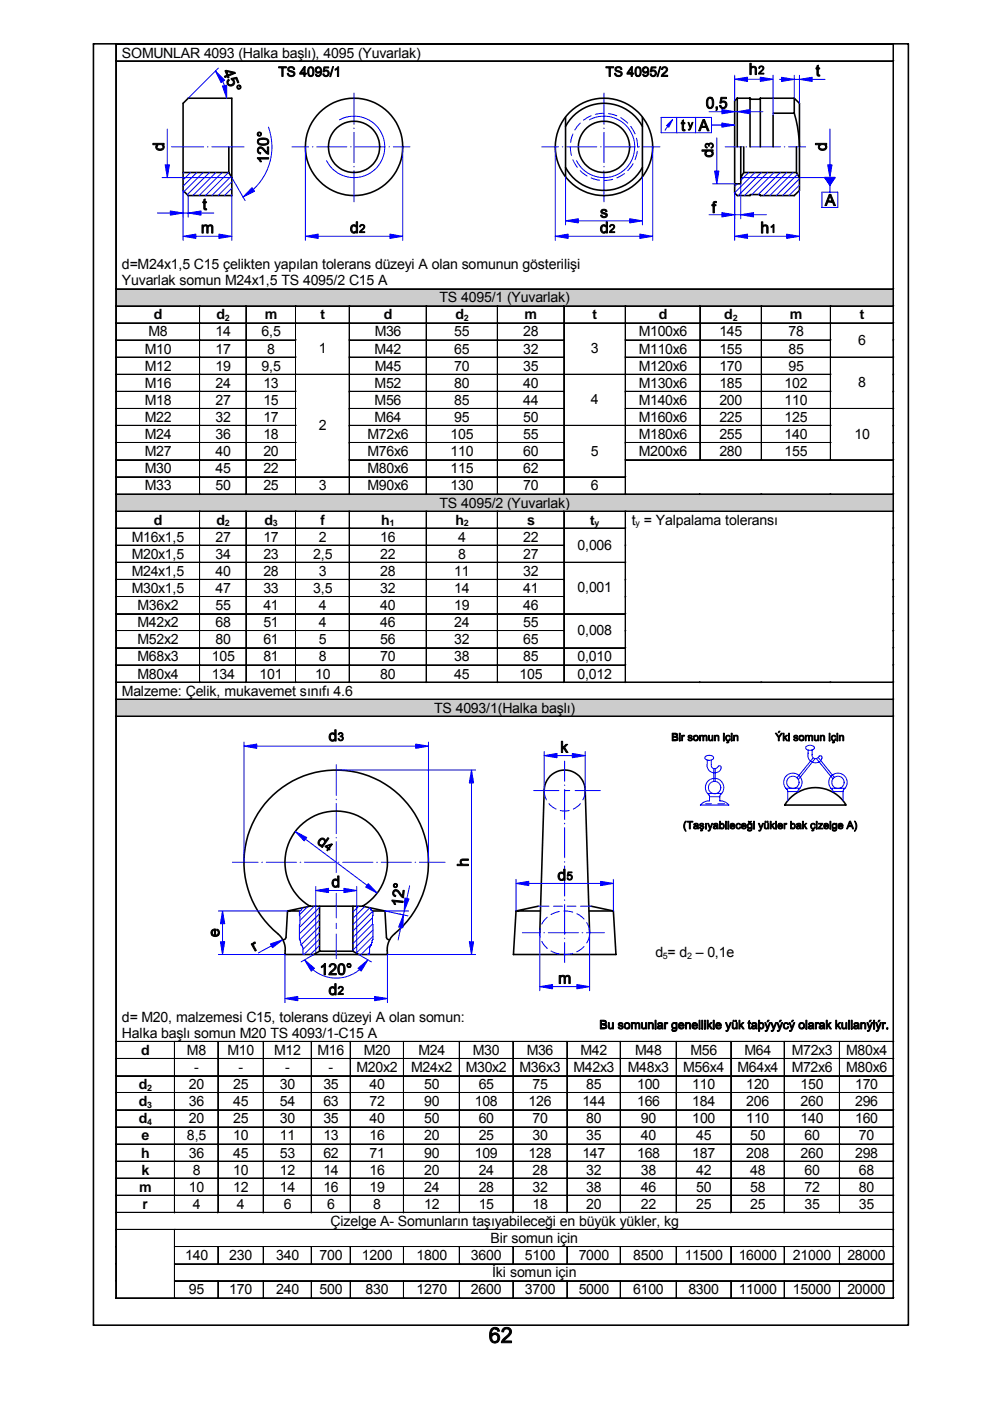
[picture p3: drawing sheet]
<svg xmlns="http://www.w3.org/2000/svg" width="210mm" height="297mm" viewBox="0 0 210 297" stroke-linecap="round" stroke-linejoin="round" font-family="sans-serif">
<defs><g id="words">
<g font-size="3">
<text x="25.9" y="12.2">SOMUNLAR 4093 (Halka başlı), 4095 (Yuvarlak)</text>
<text x="25.9" y="57">d=M24x1,5 C15 çelikten yapılan tolerans düzeyi A olan somunun gösterilişi</text>
<text x="25.9" y="60.5">Yuvarlak somun M24x1,5 TS 4095/2 C15 A</text>
</g>
<g font-size="3" fill="#010000">
<text x="93.2" y="64.1">TS 4095/1 (Yuvarlak)</text>
<text x="31.5" y="71.3">M8</text>
<text x="32.6" y="67.7">d</text>
<text x="45.7" y="71.3">14</text>
<text x="45.9" y="67.7">d</text>
<text x="55.4" y="71.3">6,5</text>
<text x="56.1" y="67.7">m</text>
<text x="67.9" y="67.7">t</text>
<text x="79.4" y="71.3">M36</text>
<text x="81.4" y="67.7">d</text>
<text x="96.3" y="71.3">55</text>
<text x="96.5" y="67.7">d</text>
<text x="110.9" y="71.3">28</text>
<text x="111.2" y="67.7">m</text>
<text x="125.6" y="67.7">t</text>
<text x="135.4" y="71.3">M100x6</text>
<text x="139.7" y="67.7">d</text>
<text x="152.5" y="71.3">145</text>
<text x="153.6" y="67.7">d</text>
<text x="167.2" y="71.3">78</text>
<text x="167.5" y="67.7">m</text>
<text x="182.3" y="67.7">t</text>
<text x="30.7" y="75">M10</text>
<text x="45.7" y="75">17</text>
<text x="56.7" y="75">8</text>
<text x="67.6" y="74.8">1</text>
<text x="79.4" y="75">M42</text>
<text x="96.3" y="75">65</text>
<text x="110.9" y="75">32</text>
<text x="125.3" y="74.8">3</text>
<text x="135.4" y="75">M110x6</text>
<text x="152.5" y="75">155</text>
<text x="167.2" y="75">85</text>
<text x="181.9" y="73">6</text>
<text x="30.7" y="78.6">M12</text>
<text x="30.7" y="82.2">M16</text>
<text x="45.7" y="78.6">19</text>
<text x="45.7" y="82.2">24</text>
<text x="55.4" y="78.6">9,5</text>
<text x="55.8" y="82.2">13</text>
<text x="79.4" y="82.2">M52</text>
<text x="79.4" y="78.6">M45</text>
<text x="96.3" y="82.2">80</text>
<text x="96.3" y="78.6">70</text>
<text x="110.9" y="82.2">40</text>
<text x="110.9" y="78.6">35</text>
<text x="135.4" y="82.2">M130x6</text>
<text x="135.4" y="78.6">M120x6</text>
<text x="152.5" y="82.2">185</text>
<text x="152.5" y="78.6">170</text>
<text x="166.3" y="82.2">102</text>
<text x="167.2" y="78.6">95</text>
<text x="181.9" y="82.1">8</text>
<text x="30.7" y="85.9">M18</text>
<text x="30.7" y="89.5">M22</text>
<text x="45.7" y="85.9">27</text>
<text x="45.7" y="89.5">32</text>
<text x="55.8" y="85.9">15</text>
<text x="55.8" y="89.5">17</text>
<text x="79.4" y="85.9">M56</text>
<text x="79.4" y="89.5">M64</text>
<text x="96.3" y="85.9">85</text>
<text x="96.3" y="89.5">95</text>
<text x="110.9" y="85.9">44</text>
<text x="110.9" y="89.5">50</text>
<text x="125.3" y="85.7">4</text>
<text x="135.4" y="85.9">M140x6</text>
<text x="135.4" y="89.5">M160x6</text>
<text x="152.5" y="85.9">200</text>
<text x="152.5" y="89.5">225</text>
<text x="166.3" y="85.9">110</text>
<text x="166.3" y="89.5">125</text>
<text x="30.7" y="93.1">M24</text>
<text x="45.7" y="93.1">36</text>
<text x="55.8" y="93.1">18</text>
<text x="67.6" y="91.2">2</text>
<text x="77.9" y="93.1">M72x6</text>
<text x="95.5" y="93.1">105</text>
<text x="110.9" y="93.1">55</text>
<text x="135.4" y="93.1">M180x6</text>
<text x="152.5" y="93.1">255</text>
<text x="166.3" y="93.1">140</text>
<text x="181.2" y="93">10</text>
<text x="30.7" y="96.7">M27</text>
<text x="30.7" y="100.4">M30</text>
<text x="45.7" y="96.7">40</text>
<text x="45.7" y="100.4">45</text>
<text x="55.8" y="96.7">20</text>
<text x="55.8" y="100.4">22</text>
<text x="77.9" y="96.7">M76x6</text>
<text x="77.9" y="100.4">M80x6</text>
<text x="95.5" y="96.7">110</text>
<text x="95.5" y="100.4">115</text>
<text x="110.9" y="96.7">60</text>
<text x="110.9" y="100.4">62</text>
<text x="125.3" y="96.6">5</text>
<text x="135.4" y="96.7">M200x6</text>
<text x="152.5" y="96.7">280</text>
<text x="166.3" y="96.7">155</text>
<text x="30.7" y="104">M33</text>
<text x="45.7" y="104">50</text>
<text x="55.8" y="104">25</text>
<text x="67.6" y="104">3</text>
<text x="77.9" y="104">M90x6</text>
<text x="93.2" y="107.6">TS 4095/2 (Yuvarlak)</text>
<text x="95.5" y="104">130</text>
<text x="110.9" y="104">70</text>
<text x="125.3" y="104">6</text>
<text x="32.6" y="111.2">d</text>
<text x="45.9" y="111.2">d</text>
<text x="56" y="111.2">d</text>
<text x="67.9" y="111.2">f</text>
<text x="80.8" y="111.2">h</text>
<text x="96.5" y="111.2">h</text>
<text x="111.8" y="111.2">s</text>
<text x="125.1" y="111.2">t</text>
<text x="133.9" y="111.3">t = Yalpalama toleransı</text>
<text x="27.9" y="114.9">M16x1,5</text>
<text x="27.9" y="118.5">M20x1,5</text>
<text x="45.7" y="114.9">27</text>
<text x="45.7" y="118.5">34</text>
<text x="55.8" y="114.9">17</text>
<text x="55.8" y="118.5">23</text>
<text x="66.4" y="118.5">2,5</text>
<text x="67.6" y="114.9">2</text>
<text x="80.6" y="114.9">16</text>
<text x="80.6" y="118.5">22</text>
<text x="97.2" y="114.9">4</text>
<text x="97.2" y="118.5">8</text>
<text x="110.9" y="114.9">22</text>
<text x="110.9" y="118.5">27</text>
<text x="122.4" y="116.5">0,006</text>
<text x="27.9" y="122.1">M24x1,5</text>
<text x="27.9" y="125.8">M30x1,5</text>
<text x="45.7" y="122.1">40</text>
<text x="45.7" y="125.8">47</text>
<text x="55.8" y="122.1">28</text>
<text x="55.8" y="125.8">33</text>
<text x="66.4" y="125.8">3,5</text>
<text x="67.6" y="122.1">3</text>
<text x="80.6" y="122.1">28</text>
<text x="80.6" y="125.8">32</text>
<text x="96.3" y="122.1">11</text>
<text x="96.3" y="125.8">14</text>
<text x="110.9" y="122.1">32</text>
<text x="110.9" y="125.8">41</text>
<text x="122.4" y="125.6">0,001</text>
<text x="29.1" y="129.4">M36x2</text>
<text x="45.7" y="129.4">55</text>
<text x="55.8" y="129.4">41</text>
<text x="67.6" y="129.4">4</text>
<text x="80.6" y="129.4">40</text>
<text x="96.3" y="129.4">19</text>
<text x="110.9" y="129.4">46</text>
<text x="29.1" y="133">M42x2</text>
<text x="29.1" y="136.6">M52x2</text>
<text x="45.7" y="133">68</text>
<text x="45.7" y="136.6">80</text>
<text x="55.8" y="133">51</text>
<text x="55.8" y="136.6">61</text>
<text x="67.6" y="133">4</text>
<text x="67.6" y="136.6">5</text>
<text x="80.6" y="133">46</text>
<text x="80.6" y="136.6">56</text>
<text x="96.3" y="133">24</text>
<text x="96.3" y="136.6">32</text>
<text x="110.9" y="133">55</text>
<text x="110.9" y="136.6">65</text>
<text x="122.4" y="134.7">0,008</text>
<text x="29.1" y="140.2">M68x3</text>
<text x="29.1" y="143.9">M80x4</text>
<text x="44.9" y="140.2">105</text>
<text x="44.9" y="143.9">134</text>
<text x="55" y="143.9">101</text>
<text x="55.8" y="140.2">81</text>
<text x="66.8" y="143.9">10</text>
<text x="67.6" y="140.2">8</text>
<text x="80.6" y="143.9">80</text>
<text x="80.6" y="140.2">70</text>
<text x="96.3" y="143.9">45</text>
<text x="96.3" y="140.2">38</text>
<text x="110.1" y="143.9">105</text>
<text x="110.9" y="140.2">85</text>
<text x="122.4" y="143.9">0,012</text>
<text x="122.4" y="140.2">0,010</text>
<text x="25.9" y="147.5">Malzeme: Çelik, mukavemet sınıfı 4.6</text>
<text x="92" y="151.1">TS 4093/1(Halka başlı)</text>
<text x="139" y="202.9">d = d – 0,1e</text>
<text x="25.9" y="216.6">d= M20, malzemesi C15, tolerans düzeyi A olan somun:</text>
<text x="25.9" y="220.1">Halka başlı somun M20 TS 4093/1-C15 A</text>
<text x="30" y="223.7">d</text>
<text x="39.6" y="223.7">M8</text>
<text x="41.2" y="227.3">-</text>
<text x="48.2" y="223.7">M10</text>
<text x="50.6" y="227.3">-</text>
<text x="58.1" y="223.7">M12</text>
<text x="60.5" y="227.3">-</text>
<text x="67.3" y="223.7">M16</text>
<text x="69.7" y="227.3">-</text>
<text x="75.6" y="227.3">M20x2</text>
<text x="77.1" y="223.7">M20</text>
<text x="87.2" y="227.3">M24x2</text>
<text x="88.7" y="223.7">M24</text>
<text x="98.7" y="227.3">M30x2</text>
<text x="100.3" y="223.7">M30</text>
<text x="110.2" y="227.3">M36x3</text>
<text x="111.7" y="223.7">M36</text>
<text x="121.6" y="227.3">M42x3</text>
<text x="123.1" y="223.7">M42</text>
<text x="133.1" y="227.3">M48x3</text>
<text x="134.7" y="223.7">M48</text>
<text x="144.8" y="227.3">M56x4</text>
<text x="146.4" y="223.7">M56</text>
<text x="156.4" y="227.3">M64x4</text>
<text x="157.9" y="223.7">M64</text>
<text x="167.9" y="227.3">M72x6</text>
<text x="167.9" y="223.7">M72x3</text>
<text x="179.4" y="227.3">M80x6</text>
<text x="179.4" y="223.7">M80x4</text>
<text x="29.4" y="230.9">d</text>
<text x="40" y="231">20</text>
<text x="49.4" y="231">25</text>
<text x="59.3" y="231">30</text>
<text x="68.6" y="231">35</text>
<text x="78.4" y="231">40</text>
<text x="89.9" y="231">50</text>
<text x="101.5" y="231">65</text>
<text x="112.9" y="231">75</text>
<text x="124.3" y="231">85</text>
<text x="135.1" y="231">100</text>
<text x="146.8" y="231">110</text>
<text x="158.2" y="231">120</text>
<text x="169.7" y="231">150</text>
<text x="181.3" y="231">170</text>
<text x="29.4" y="234.5">d</text>
<text x="29.4" y="238.1">d</text>
<text x="40" y="234.5">36</text>
<text x="40" y="238.2">20</text>
<text x="49.4" y="234.5">45</text>
<text x="49.4" y="238.2">25</text>
<text x="59.3" y="234.5">54</text>
<text x="59.3" y="238.2">30</text>
<text x="68.6" y="234.5">63</text>
<text x="68.6" y="238.2">35</text>
<text x="78.4" y="238.2">40</text>
<text x="78.4" y="234.5">72</text>
<text x="89.9" y="238.2">50</text>
<text x="89.9" y="234.5">90</text>
<text x="100.6" y="234.5">108</text>
<text x="101.5" y="238.2">60</text>
<text x="112.1" y="234.5">126</text>
<text x="112.9" y="238.2">70</text>
<text x="123.5" y="234.5">144</text>
<text x="124.3" y="238.2">80</text>
<text x="135.1" y="234.5">166</text>
<text x="135.9" y="238.2">90</text>
<text x="146.8" y="234.5">184</text>
<text x="146.8" y="238.2">100</text>
<text x="158.2" y="234.5">206</text>
<text x="158.2" y="238.2">110</text>
<text x="169.7" y="234.5">260</text>
<text x="169.8" y="238.2">140</text>
<text x="181.3" y="234.5">296</text>
<text x="181.3" y="238.2">160</text>
<text x="30" y="245.4">h</text>
<text x="30" y="241.8">e</text>
<text x="39.6" y="241.8">8,5</text>
<text x="40" y="245.4">36</text>
<text x="49.4" y="245.4">45</text>
<text x="49.4" y="241.8">10</text>
<text x="59.3" y="245.4">53</text>
<text x="59.3" y="241.8">11</text>
<text x="68.6" y="245.4">62</text>
<text x="68.6" y="241.8">13</text>
<text x="78.4" y="245.4">71</text>
<text x="78.4" y="241.8">16</text>
<text x="89.9" y="245.4">90</text>
<text x="89.9" y="241.8">20</text>
<text x="100.6" y="245.4">109</text>
<text x="101.5" y="241.8">25</text>
<text x="112.1" y="245.4">128</text>
<text x="112.9" y="241.8">30</text>
<text x="123.5" y="245.4">147</text>
<text x="124.3" y="241.8">35</text>
<text x="135.1" y="245.4">168</text>
<text x="135.9" y="241.8">40</text>
<text x="146.8" y="245.4">187</text>
<text x="147.6" y="241.8">45</text>
<text x="158.2" y="245.4">208</text>
<text x="159.1" y="241.8">50</text>
<text x="169.7" y="245.4">260</text>
<text x="170.6" y="241.8">60</text>
<text x="181.3" y="245.4">298</text>
<text x="182.1" y="241.8">70</text>
<text x="30" y="249">k</text>
<text x="40.9" y="249.1">8</text>
<text x="49.4" y="249.1">10</text>
<text x="59.3" y="249.1">12</text>
<text x="68.6" y="249.1">14</text>
<text x="78.4" y="249.1">16</text>
<text x="89.9" y="249.1">20</text>
<text x="101.5" y="249.1">24</text>
<text x="112.9" y="249.1">28</text>
<text x="124.3" y="249.1">32</text>
<text x="135.9" y="249.1">38</text>
<text x="147.6" y="249.1">42</text>
<text x="159.1" y="249.1">48</text>
<text x="170.6" y="249.1">60</text>
<text x="182.1" y="249.1">68</text>
<text x="29.5" y="252.6">m</text>
<text x="30.2" y="256.3">r</text>
<text x="40" y="252.7">10</text>
<text x="40.9" y="256.3">4</text>
<text x="49.4" y="252.7">12</text>
<text x="50.2" y="256.3">4</text>
<text x="59.3" y="252.7">14</text>
<text x="60.2" y="256.3">6</text>
<text x="68.6" y="252.7">16</text>
<text x="69.3" y="256.3">6</text>
<text x="78.4" y="252.7">19</text>
<text x="79.1" y="256.3">8</text>
<text x="89.9" y="252.7">24</text>
<text x="89.9" y="256.3">12</text>
<text x="101.5" y="252.7">28</text>
<text x="101.5" y="256.3">15</text>
<text x="112.9" y="252.7">32</text>
<text x="112.9" y="256.3">18</text>
<text x="124.3" y="252.7">38</text>
<text x="124.3" y="256.3">20</text>
<text x="135.9" y="252.7">46</text>
<text x="135.9" y="256.3">22</text>
<text x="147.6" y="252.7">50</text>
<text x="147.6" y="256.3">25</text>
<text x="159.1" y="252.7">58</text>
<text x="159.1" y="256.3">25</text>
<text x="170.6" y="252.7">72</text>
<text x="170.6" y="256.3">35</text>
<text x="182.1" y="252.7">80</text>
<text x="182.1" y="256.3">35</text>
<text x="70.1" y="259.9">Çizelge A- Somunların taşıyabileceği en büyük yükler, kg</text>
<text x="104" y="263.6">Bir somun için</text>
<text x="39.3" y="267.2">140</text>
<text x="48.6" y="267.2">230</text>
<text x="58.5" y="267.2">340</text>
<text x="67.7" y="267.2">700</text>
<text x="76.7" y="267.2">1200</text>
<text x="88.3" y="267.2">1800</text>
<text x="99.9" y="267.2">3600</text>
<text x="111.3" y="267.2">5100</text>
<text x="122.7" y="267.2">7000</text>
<text x="134.2" y="267.2">8500</text>
<text x="145.2" y="267.2">11500</text>
<text x="156.6" y="267.2">16000</text>
<text x="168.1" y="267.2">21000</text>
<text x="179.7" y="267.2">28000</text>
<text x="40" y="274.4">95</text>
<text x="48.6" y="274.4">170</text>
<text x="58.5" y="274.4">240</text>
<text x="67.7" y="274.4">500</text>
<text x="77.5" y="274.4">830</text>
<text x="88.3" y="274.4">1270</text>
<text x="99.9" y="274.4">2600</text>
<text x="104.3" y="270.8">İki somun için</text>
<text x="111.3" y="274.4">3700</text>
<text x="122.7" y="274.4">5000</text>
<text x="134.2" y="274.4">6100</text>
<text x="146" y="274.4">8300</text>
<text x="156.6" y="274.4">11000</text>
<text x="168.1" y="274.4">15000</text>
<text x="179.7" y="274.4">20000</text>
</g>
<g font-size="1.9" fill="#010000">
<text x="47.7" y="68.1">2</text>
<text x="98.3" y="68.1">2</text>
<text x="155.4" y="68.1">2</text>
<text x="47.7" y="111.6">2</text>
<text x="57.8" y="111.6">3</text>
<text x="82.6" y="111.6">1</text>
<text x="98.3" y="111.6">2</text>
<text x="126.1" y="111.6">y</text>
<text x="134.8" y="111.6">y</text>
<text x="140.5" y="203.2">5</text>
<text x="145.7" y="203.2">2</text>
<text x="31.2" y="231.3">2</text>
<text x="31.2" y="234.9">3</text>
<text x="31.2" y="238.5">4</text>
</g>
</g></defs>
<g fill="none" stroke="#000" stroke-width=".34">
<path d="M38.8 36.6h9.7M39.9 20.8h9.2v20.7h-9.2l-1.1-1.1v-18.5zM48.5 36.6l.6 1.1M48.5 31.1v5.5M119.9 26.8a9.2 9.2 0 0 1 16.3 0M119.9 35.5a9.2 9.2 0 0 0 16.3 0M119.9 24.8v12.7M136.2 24.8v12.7M156.3 20.8l-.5 .6v19.5l.5 .6h2.7l.2-.2h1.8l.2 .2h7.2l1.1-1.1v-18.5l-1.1-1.1M156.3 20.8h2.7v10.3M156.3 20.8v10.3M157.1 31.1v7.9h-1.3"/>
<path d="M157.7 36.6h11.2M157.7 31.1v5.5M157.7 36.6l-.6 1.1M159 20.9l.2 .1h1.8l.2-.1M163.9 24.4v6.7M168.4 20.8v3.2h-4.5M168.4 24a26.2 26.2 0 0 1 1.1 7.1M168.4 20.8h-7.2v10.3M168.9 31.1v5.5M168.9 36.6l.6 1.1M57 169.5a19.6 19.6 0 0 1 28.8 .2 19.6 19.6 0 0 1-2.5 28.7l-.7 .9a4.8 4.8 0 0 0-.5 3.1h-21.7a4.5 4.5 0 0 0-1.5-4.4 19.6 19.6 0 0 1-1.9-28.5zM61 193.1l-.4 5.6-.1 .4-.6 .1"/>
<path d="M61 193.1h2.6M65.7 192.1a10.9 10.9 0 0 1-2.7-16.3 10.9 10.9 0 0 1 16.6 0 10.9 10.9 0 0 1-2.7 16.3M65.7 192.1l-4.7 1M65.7 192.1h11.2M67.8 192.1v9.6M74.8 192.1v9.6M76.9 192.1l4.7 1M79 193.1h2.6M81.6 193.1l.3 5.6 .2 .4 .5 .1M109.4 193.1h5.2M114.1 192.1l-4.7 1-.5 9.3h21.7l-.6-9.3M114.4 197.8l1-30.2a4.3 4.3 0 0 1 4.3-4.3 4.3 4.3 0 0 1 4.4 4.3l.9 30.2"/>
<path d="M124.9 193.1h5.1M125.3 192.1l4.7 1M74.8 201.7h-7l-1.3 .7M74.8 201.7l1.3 .7"/>
<circle cx="75.1" cy="31.1" r="5.4"/>
<circle cx="75.1" cy="31.1" r="10.3"/>
<circle cx="128.1" cy="31.1" r="10.3"/>
<circle cx="128.1" cy="31.2" r="5.4"/>
</g>
<g fill="none" stroke="#00f" stroke-width=".21">
<path d="M46.3 14.4l-6.4 6.4M47.2 17.3l.4 .8M75.1 19.7v6.7M128.1 19.7v6.7M155.8 15.9v5.5M158.5 16.8h2.7M163.9 15.9v8.5M165.2 16.8h.5M168.4 16.8h1.1M168.4 16v4.8M169.5 16v5.9M172.2 16.8h2.7"/>
<path d="M34.4 37.7h14.7l2.9 4.8M35.5 27.3v7.6M36.4 31.1h6.8M39 36.6l-.2 .2M40.4 36.6l-1.6 1.5M41.7 36.6l-2.9 2.9M43.1 36.6l-4 4M44 31.1h.1M44.4 36.6l-4.7 4.7M44.9 31.1h6.9M45.8 36.6l-4.9 4.9M47.1 36.6l-4.9 4.9"/>
<path d="M48.5 36.6l-4.9 4.9M49 37.4l-4.1 4.1M49.1 38.6l-2.9 2.9M49.1 39.9l-1.5 1.6M56.9 26.9a12.2 12.2 0 0 1-3.2 13.3M61.9 31.1h3.5M64.7 31.1v19.9M66.2 31.1h.2M67.2 31.1h6.3M72 25.4a6.5 6.5 0 0 1 8.8 2.7 6.5 6.5 0 0 1-2.8 8.8 6.5 6.5 0 0 1-8.8-2.8M74.3 31.1h.2M75.1 27.1v.2"/>
<path d="M75.1 28.1v6.4M75.1 35.3v.1M75.1 36.2v6.6M75.3 31.1h6.4M82.5 31.1h.1M83.4 31.1h3.5M85.4 31.1v19.9M114.9 31.1h3.5M117.7 31.1v19.9M119.2 31.1h.1M119.9 37.5v10.2M120.1 31.1h6.4"/>
<path d="M120.9 31.1l.3 1.9M121.5 28.4l-.5 1.8M121.5 33.9l.9 1.6M123 26.1l-1.1 1.5M123 36.2l1.5 1.1M125 25.4a6.5 6.5 0 0 1 8.8 2.7 6.5 6.5 0 0 1-2.7 8.8 6.5 6.5 0 0 1-8.9-2.8M125.3 24.6l-1.6 .9M125.3 37.7l1.8 .5M127.3 31.1h.2M128.1 24l-1.9 .3M128.1 27.1v.2M128.1 28.1v6.4"/>
<path d="M128.1 35.3v.1M128.1 36.2v6.6M128.3 31.1h6.4M129 24.1l1.8 .5M129.9 38l-1.8 .3M131.6 25l1.5 1.1M132.4 36.8l-1.6 .9M133.7 26.8l.9 1.6M134.2 34.7l-1.1 1.5M134.9 29.3l.3 1.8M135.1 32.1l-.5 1.8M135.2 31.1h.1"/>
<path d="M135.4 31.1h.2M136.2 37.5v10.2M136.4 31.1h3.5M138.4 31.1v19.9M140.2 24.9h10.7v3.3h-10.7zM141.6 26.8l-.6 .8M143.5 24.9v3.3M147.5 24.9v3.3M150.3 23.7h2.8M150.9 26.5h4.9M151.1 39h4.7M152 29.2v7.1"/>
<path d="M153.8 31.1h3.6M155.8 23.7h.5M156.3 39l-.5 .5M157.1 37.7h20l-1.1 1.6M157.1 39v7.4M158.2 31.1h.1M158.7 36.6l-1.6 1.6M159 23.7h2.8M159.1 31.1h6.4M160.1 36.6l-4.3 4.3M161.4 36.6l-4.9 4.9M162.8 36.6l-4.9 4.9"/>
<path d="M164.1 36.6l-4.7 4.7M165.4 36.6l-4.6 4.7M166.3 31.1h.1M166.8 36.6l-4.9 4.9M167.2 31.1h3.6M168.1 36.6l-4.9 4.9M169.1 37l-4.5 4.5M169.5 37.9l-3.6 3.6M169.5 39.2l-2.2 2.3M174.9 37.7l1.1 1.6M176 27.3v7.6M176 39.3v1.4"/>
<path d="M33.4 45.2h2.7M38.8 40.4v10.6M38.8 45.2h1.1M39.9 41.5v4.5M41.5 50.1h4.9M42.6 45.2h2.7M49.1 41.5v9.5M49.1 41.3l-.2 .2M67.5 50.1h15.2M120.5 50.1h15.2M122.6 46.8h10.9M150.3 45.5h2.8"/>
<path d="M155.8 40.9v10.1M155.8 45.5h1.3M158.5 50.1h8.3M159.8 45.5h2.7M169.5 40.4v10.6M174.3 40.7h3.3v3.3h-3.3zM51.7 157.3v25.5M54.4 158.2h33.7M90.8 157.3v25.5M115.4 159.3v8.3l.1 1.1 .4 .9M124.1 159.3v8.3l-.2 1.1-.3 .9M64.8 177.9l13 9.8"/>
<path d="M71.3 162.1v6.5M71.3 169.4v.2M71.3 170.4v6.3M71.3 177.5v.2M71.3 178.5v6.5M71.3 163.3h29.5M100 166v33.7M113.1 167.6h5.4M116.4 170.4l.7 .6 .8 .5M118.1 160.2h3.2M118.8 171.9h1.9M119.7 167.6h1.1"/>
<path d="M119.7 161.4v4.2M119.7 166.4v.2M119.7 167.4v6.4M119.7 174.5v.2M119.7 175.5v6.4M121.9 167.6h5.4M123.1 170.4l-1.5 1.1M46.3 193.1h14.7M47.2 195.9v3.8M49.3 182.8h5.4M55.5 182.8h.1M56.5 182.8h6.3"/>
<path d="M59.9 199.2l-5.1 2.8M63.6 182.8h.2M64.1 192.5l-.2 .5h-.3l-.1 .3v5.9l.2 .2 .1 1h.2l.2 .4v1.5l.2 .1M64.6 182.8h6.4M65.2 192.3l-1.7 1.7M66.6 192.1l-3 3.1M67 192.1v10M67.8 192.4l-4.3 4.2M67.8 193.7l-4.3 4.3M67.8 195.1l-4.2 4.1M67.8 197.7l-3.6 3.6M67.8 199.1l-3.3 3.3"/>
<path d="M67.8 196.4l-4 4M71.3 189.4v5.2M71.3 195.7v1.2M71.3 198v5.3M71.8 182.8h.1M72.7 182.8h6.4M74.8 196.1l3.6-3.6 .3 .5h.3l.1 6.2-.2 .2-.1 1h-.2M75.6 192.1v10M76.1 192.1l-1.3 1.3M77.3 192.2l-2.5 2.5M79 193.3l-4.2 4.1M79 194.6l-4.2 4.2"/>
<path d="M79 195.9l-4.2 4.2M79.1 197.2l-4.3 4.2M79.1 198.5l-3.6 3.6M79.9 182.8h.1M80.8 182.8h6.4M85 196.6l-.6 2.7M85.7 193.1l-.2 .9-.8-.2M86.6 193.1h-5l4.9 1.1M86.8 187.8l-.5 2.7M88 182.8h.1M88.9 182.8h5.5M109.4 186.4v6.7"/>
<path d="M110.7 197.8h3.8M112.1 187.3h15.2M114.1 192.1h2.3M114.4 197.8v12.3M114.6 196.8v1.9M114.9 199.6l1.1 1.5M115.3 197.8h.1M116 194.5l-.7 .7-.4 .7M116.2 197.8h6.4M117.3 192.1h2M118.6 193.3l-1.8 .6M119.5 193.1l1.9 .3"/>
<path d="M119.7 182.7v.1M119.7 183.6v6.4M119.7 190.8v.1M119.7 191.7v6.4M119.7 198.9v.1M119.7 199.8v4.3M120.2 192.1h1.9M122.3 193.7l1.5 1.2M123.1 192.1h2.2M123.4 197.8h.2M124.4 197.8h3.7M124.4 195.6l.5 1.1 .1 1.1"/>
<path d="M125 197.8l-.2 1.3-.4 .8M125 197.8v12.3M130 186.4v6.7M46.3 202.4h14.1v10.2M63.1 211.7h16.3M66.3 205.6a7.7 7.7 0 0 0 9.9 0M66.5 202.4l-2.7 1.5M67.8 200.4l-2 2M76.1 202.4l2.6 1.5M78.4 201.9l-.5 .5M78.6 200.4l-.2 .4v1.5l-.3 .1M78.6 200.4l-2 2"/>
<path d="M78.8 200.2l-.2 .2M100.8 202.4h-18.7v10.2M116.8 201.6l1.8 .7M117.2 209.2h5.1M121.4 202.1l-1.9 .3M123.8 200.7l-1.5 1.1"/>
</g>
<g fill="#00f" stroke="#00f" stroke-width=".21">
<path d="M39.9 45.2l2.7-.5v.9z"/>
<path d="M36.1 44.7l2.7 .5-2.7 .4z"/>
<path d="M38.8 50.1l2.7-.5v.9z"/>
<path d="M46.4 49.6l2.7 .5-2.7 .4z"/>
<path d="M47.2 18.2l.9-.1v2.7z"/>
<path d="M45.7 15l1.9 2-.7 .5z"/>
<path d="M35 34.9h.9l-.4 2.8z"/>
<path d="M53.4 39.8l.6 .7-2.5 1.3z"/>
<path d="M64.7 50.1l2.8-.5v.9z"/>
<path d="M82.7 49.6l2.7 .5-2.7 .4z"/>
<path d="M175.5 34.9h.9l-.4 2.8z"/>
<path d="M155.8 50.1l2.7-.5v.9z"/>
<path d="M166.8 49.6l2.7 .5-2.7 .4z"/>
<path d="M117.7 50.1l2.8-.5v.9z"/>
<path d="M135.7 49.6l2.7 .5-2.7 .4z"/>
<path d="M161.2 16.4l2.7 .4-2.7 .5z"/>
<path d="M155.8 16.8l2.7-.4v.9z"/>
<path d="M165.7 16.4l2.7 .4-2.7 .5z"/>
<path d="M169.5 16.8l2.7-.4v.9z"/>
<path d="M157.1 45.5l2.7-.4v.9z"/>
<path d="M153.1 45.1l2.7 .4-2.7 .5z"/>
<path d="M153.1 23.2l2.7 .5-2.7 .4z"/>
<path d="M156.3 23.7l2.7-.5v.9z"/>
<path d="M176 38.2l1-.5-1 1.6z"/>
<path d="M174.9 37.7h2.1l-1 .5z"/>
<path d="M174.9 37.7l1.1 .5v1.1z"/>
<path d="M153.1 26.1l2.7 .4-2.7 .5z"/>
<path d="M142.6 25.3l-.8 1.7-.5-.4z"/>
<path d="M119.9 46.8l2.7-.4v.9z"/>
<path d="M133.5 46.4l2.7 .4-2.7 .5z"/>
<path d="M151.5 36.3h.9l-.4 2.7z"/>
<path d="M60.4 211.7l2.7-.4v.9z"/>
<path d="M79.4 211.3l2.7 .4-2.7 .5z"/>
<path d="M64.6 203.5l2.1 1.8-.7 .6z"/>
<path d="M75.9 205.3l2.1-1.8-1.4 2.4z"/>
<path d="M51.7 158.2l2.7-.4v.9z"/>
<path d="M88.1 157.8l2.7 .4-2.7 .5z"/>
<path d="M78.1 187.3l1.9 2-2.5-1.2z"/>
<path d="M62.6 176.3l2.4 1.3-.5 .7z"/>
<path d="M85.5 194l-.1 2.7-.9-.1z"/>
<path d="M85.8 190.4l.9 .2-1 2.5z"/>
<path d="M100 163.3l.4 2.7h-.9z"/>
<path d="M99.5 199.7h.9l-.4 2.7z"/>
<path d="M46.7 199.7h.9l-.4 2.7z"/>
<path d="M47.2 193.1l.4 2.8h-.9z"/>
<path d="M57.3 200.1l2.6-.9-2.1 1.7z"/>
<path d="M109.4 187.3l2.7-.4v.9z"/>
<path d="M127.3 186.9l2.7 .4-2.7 .5z"/>
<path d="M114.4 209.2l2.8-.5v1z"/>
<path d="M122.3 208.7l2.7 .5-2.7 .5z"/>
<path d="M115.4 160.2l2.7-.5v1z"/>
<path d="M121.3 159.7l2.8 .5-2.8 .5z"/>
</g>
<g fill="#000" stroke="#000" stroke-width=".21">
<path d="M48.3 16.9l.2-.1 .1 .3a.52 .52 0 0 0 0 .7 .52 .52 0 0 0 .8 0 .52 .52 0 0 0-.1-.7l-.3-.2v-.3l1.2-.2 .5 1.1-.3 .1-.4-.9-.6 .1a.78 .78 0 0 1 .3 1.1 .78 .78 0 0 1-1 .3l-.5-.3a.72 .72 0 0 1 .1-1z" fill-rule="evenodd"/>
<path d="M47.7 15l.2-.1 1.9 .4 .1 .2-1.9-.3 .6 1.2-.3 .1-.1-.3-.5 .2-.1-.2 .5-.2z" fill-rule="evenodd"/>
<path d="M48 15.2l.3 .7 1-.4h.6l-1.4 .6z" fill-rule="evenodd"/>
<path d="M50.3 18.2l.5-.2 .1 .4a.28 .28 0 0 0-.4-.2 .28 .28 0 0 0-.1 .4l.1 .3-.3-.3z" fill-rule="evenodd"/>
<path d="M50.8 18a.45 .45 0 0 1 .3 .6 .45 .45 0 0 1-.6 .3l-.1-.3a.28 .28 0 0 0 .4 .1 .28 .28 0 0 0 .1-.3z" fill-rule="evenodd"/>
<path d="M159 13.4h.3v.9l.4-.2 .6 .1 .1 1.6h-.3v-1.1a.41 .41 0 0 0-.4-.4 .41 .41 0 0 0-.4 .4v1.1h-.3z" fill-rule="evenodd"/>
<path d="M161 14.2a.58 .58 0 0 1 .9 0 .58 .58 0 0 1-.4 .9l-.4 .4h.9v.2h-1.2l.3-.5a.8 .8 0 0 0 .5-1h-.4l-.1 .3h-.2z" fill-rule="evenodd"/>
<path d="M173.2 14l.3-.2v.6h.3v.2h-.3v1.2l.3 .1v.2a.42 .42 0 0 1-.6-.3v-1.2h-.2v-.2h.2z" fill-rule="evenodd"/>
<path d="M32.4 30.4h2.4v.3h-.2l-.1 .2a.75 .75 0 0 0-1.2 .2v-.4h-.9z" fill-rule="evenodd"/>
<path d="M33.2 30.7l.1 .4a.69 .69 0 0 0 .6 .5 .69 .69 0 0 0 .7-.5v-.4a.75 .75 0 0 1 .1 .9 .75 .75 0 0 1-.9 .3l-.7-.4-.1-.4z" fill-rule="evenodd"/>
<path d="M34.6 30.7v.4z" fill-rule="evenodd"/>
<path d="M54.7 28.1l.5-.1v.4a.28 .28 0 0 0-.2-.2 .28 .28 0 0 0-.3 .2v.4l-.2-.3z" fill-rule="evenodd"/>
<path d="M54.8 29.5v.5a1.28 1.28 0 0 0 1.8 .3l.2-.3v.6a1.66 1.66 0 0 1-2.2-.4z" fill-rule="evenodd"/>
<path d="M54.7 28.4a.28 .28 0 0 0 .3 .3 .28 .28 0 0 0 .2-.3l.1-.3a.46 .46 0 0 1 0 .6 .46 .46 0 0 1-.6 .1z" fill-rule="evenodd"/>
<path d="M54.8 29.5l.8-.2a.98 .98 0 0 1 1.4 .9l-.2 .4v-.6a1.31 1.31 0 0 0-1.9-.2l-.1 .2z" fill-rule="evenodd"/>
<path d="M54.7 31.4a1.14 1.14 0 0 1 1.7 .6l.3 .3v-1.2h.3v1.6l-.7-.3a1.26 1.26 0 0 0-1.4-.9l-.1 .6 .5 .2-.1 .4-.3-.2a.82 .82 0 0 1-.2-1.1z" fill-rule="evenodd"/>
<path d="M54.6 33.4h2.4v.3h-1.9l.3 .6h-.2z" fill-rule="evenodd"/>
<path d="M144.6 25.6l.3-.2v.6h.3v.2h-.3v1.2l.3 .1 .1 .2h-.5l-.1-.2-.1-1.3h-.2v-.2h.2z" fill-rule="evenodd"/>
<path d="M145.9 26h.2l.3 .9 .3-.9h.2l-.5 1.3-.3 .3-.2-.2h.3l.1-.3z" fill-rule="evenodd"/>
<path d="M148.8 31.8h2.4v.2h-.2v.3l-.5-.3a.62 .62 0 0 0-.8 .5v-.4h-.9z" fill-rule="evenodd"/>
<path d="M149 25.4h.4l-.6 1.4 .9 .2h-1l-.2 .7h-.4z" fill-rule="evenodd"/>
<path d="M149.4 25.4l.9 2.3h-.3l-.3-.7-.9-.2h.8l-.4-1.2z" fill-rule="evenodd"/>
<path d="M149.6 32.2l.1-.1v.5a.77 .77 0 0 0 1.1 .3l.3-.8 .1 .6-.2 .4-.5 .2h-.5l-.4-.3-.2-.3z" fill-rule="evenodd"/>
<path d="M150.1 20.8l.6-.2 .3 .2-.7 .1-.2 .3 .1 1.3 .4 .3h-.6l-.2-.4v-1z" fill-rule="evenodd"/>
<path d="M149.6 30.5l.3-.1 .4 .2a.54 .54 0 0 1 .8-.2 .54 .54 0 0 1 0 .9l-.3 .1-.1-.2a.35 .35 0 0 0 .4-.4 .35 .35 0 0 0-.5-.3 .35 .35 0 0 0-.2 .5h-.2a.31 .31 0 0 0-.2-.4 .31 .31 0 0 0-.4 .3 .31 .31 0 0 0 .4 .3l-.1 .2a.54 .54 0 0 1-.4-.4 .54 .54 0 0 1 .1-.5z" fill-rule="evenodd"/>
<path d="M151 32v.5z" fill-rule="evenodd"/>
<path d="M150.5 20.8l.6 .1 .2 1.3a.77 .77 0 0 1-.4 .7 .77 .77 0 0 1-.9-.1h.6l.4-.4v-1.2z" fill-rule="evenodd"/>
<path d="M151.8 22.6h.3v.7l-.3 .2 .2-.5h-.2z" fill-rule="evenodd"/>
<path d="M152.8 20.6h1.2v.3h-.9l-.1 .6a.8 .8 0 0 1 1.1 .4 .8 .8 0 0 1-.5 1.1 .8 .8 0 0 1-1.1-.6l.4-.1a.51 .51 0 0 0 .7 .5 .51 .51 0 0 0 .2-.8l-.5-.3-.7 .2z" fill-rule="evenodd"/>
<path d="M172.9 30.4h2.4v.3h-.3v.2a.75 .75 0 0 0-1.2 .2l-.1-.4h-.8z" fill-rule="evenodd"/>
<path d="M173.7 30.7l.1 .4a.69 .69 0 0 0 .6 .5 .69 .69 0 0 0 .7-.5v-.4a.86 .86 0 0 1-.3 1.2 .86 .86 0 0 1-1.2-.4l-.1-.3z" fill-rule="evenodd"/>
<path d="M175 30.7l.1 .4z" fill-rule="evenodd"/>
<path d="M42.8 47.7h.3v.2a.58 .58 0 0 1 1 0l.5-.3 .4 .2 .1 .2v1.4h-.2v-1.1a.37 .37 0 0 0-.4-.4 .37 .37 0 0 0-.4 .4v1.1h-.3v-1.2a.4 .4 0 0 0-.5-.3 .4 .4 0 0 0-.2 .6v.9h-.3z" fill-rule="evenodd"/>
<path d="M43.2 42.3l.3-.1v.6h.3v.2h-.3v1.1l.3 .1v.3a.42 .42 0 0 1-.6-.3v-1.2h-.2v-.2h.2z" fill-rule="evenodd"/>
<path d="M74.5 47.9l.6-.3 .4 .3h-.5a.79 .79 0 0 0-.3 1.1l.8 .3a.77 .77 0 0 1-1-.1 .77 .77 0 0 1-.2-.9z" fill-rule="evenodd"/>
<path d="M75.1 49.2h.4z" fill-rule="evenodd"/>
<path d="M75.5 47h.3v2.4h-.3v-.2l-.2-.1a.73 .73 0 0 0-.2-1.2h.4z" fill-rule="evenodd"/>
<path d="M76.4 47.7l.3-.1a.52 .52 0 0 1 .6 .2 .52 .52 0 0 1-.1 .7l-.7 .6h.8v.2h-1.1l.2-.4a.94 .94 0 0 0 .6-1.1h-.4l-.1 .3h-.3z" fill-rule="evenodd"/>
<path d="M127.5 44.6l.4-.2h.5l.3 .5h-.3a.37 .37 0 0 0-.4-.3 .37 .37 0 0 0-.3 .3 1.06 1.06 0 0 1 1.1 .8 .75 .75 0 0 1-.8 .5 .75 .75 0 0 1-.7-.6h.3a.38 .38 0 0 0 .5 .3 .38 .38 0 0 0 .3-.4 .77 .77 0 0 1-1-.9z" fill-rule="evenodd"/>
<path d="M127.5 47.9l.5-.3 .5 .3h-.5a.74 .74 0 0 0-.4 .7 .74 .74 0 0 0 .5 .6l.4 .1a.86 .86 0 0 1-1.1-.3 .86 .86 0 0 1 .1-1.1z" fill-rule="evenodd"/>
<path d="M128.1 49.2h.4z" fill-rule="evenodd"/>
<path d="M128.5 47h.3v2.4h-.3v-.2l-.2-.1a.72 .72 0 0 0 .3-.7 .72 .72 0 0 0-.5-.5h.4z" fill-rule="evenodd"/>
<path d="M129.4 47.7l.5-.1a.62 .62 0 0 1 .4 .6 .62 .62 0 0 1-.5 .6l-.3 .3h.8v.2h-1.1l.1-.4 .5-.4a.36 .36 0 0 0 .4-.4 .36 .36 0 0 0-.4-.3 .36 .36 0 0 0-.3 .3h-.3z" fill-rule="evenodd"/>
<path d="M151.3 42.8l.6-.1v.3l-.4 .1v.3h.3v.2h-.3v1.5h-.3v-1.5h-.3v-.2h.3z" fill-rule="evenodd"/>
<path d="M161.4 47h.3v.9l.6-.3 .5 .3 .1 1.5h-.3v-1.2a.42 .42 0 0 0-.5-.3 .42 .42 0 0 0-.4 .4v1.1h-.3z" fill-rule="evenodd"/>
<path d="M163.5 48l.6-.4v1.7h-.2v-1.3l-.4 .2z" fill-rule="evenodd"/>
<path d="M175.8 41.2h.3l-.5 1.4 .9 .3h-1l-.3 .7h-.3z" fill-rule="evenodd"/>
<path d="M176.1 41.2l1 2.4h-.3l-.3-.7-.9-.3h.8l-.4-1.2z" fill-rule="evenodd"/>
<path d="M70 155.5l.6-.1 .4 .2h-.5a.71 .71 0 0 0-.4 .7 .71 .71 0 0 0 .4 .6l.4 .1a.87 .87 0 0 1-1.1-.3 .87 .87 0 0 1 .2-1.2z" fill-rule="evenodd"/>
<path d="M70.5 156.9h.5z" fill-rule="evenodd"/>
<path d="M71 154.7h.3v2.4h-.3v-.2h-.3l.3-.4a.66 .66 0 0 0-.5-.9h.5z" fill-rule="evenodd"/>
<path d="M71.9 155.4a.47 .47 0 0 1 .7 0 .47 .47 0 0 1-.1 .7 .55 .55 0 0 1 0 1 .55 .55 0 0 1-.8-.5l.2-.1a.35 .35 0 0 0 .4 .4 .35 .35 0 0 0 .3-.4 .35 .35 0 0 0-.5-.3v-.2a.3 .3 0 0 0 .4-.2 .3 .3 0 0 0-.3-.4 .3 .3 0 0 0-.3 .4l-.2-.1z" fill-rule="evenodd"/>
<path d="M119 157.2h.3v1.3l.7-.7h.4l-.7 .7 .7 1.1h-.3l-.6-.9-.2 .2v.7h-.3z" fill-rule="evenodd"/>
<path d="M67.9 179.1l.3 .3z" fill-rule="evenodd"/>
<path d="M67.8 177.9a.67 .67 0 0 1 .8-.2 .67 .67 0 0 1 .4 .6l-.4-.3a.71 .71 0 0 0-.7 .3 .71 .71 0 0 0 0 .8l.3 .3a.79 .79 0 0 1-.8-.6 .79 .79 0 0 1 .4-.9z" fill-rule="evenodd"/>
<path d="M68.6 178l.4 .3 .5-.7 .2 .2-1.4 1.9-.2-.2 .1-.1-.1-.2a.74 .74 0 0 0 .5-1.2z" fill-rule="evenodd"/>
<path d="M69 179.3l1.3-.4 .2 .1-1.3 .5 .8 .5-.1 .2-.2-.1-.3 .3-.1-.1 .2-.4-.6-.4z" fill-rule="evenodd"/>
<path d="M69.2 179.5l.4 .3 .5-.6 .4-.2-.7 .9z" fill-rule="evenodd"/>
<path d="M44.9 197.2l.6-.2v1.2v-.9l-.3 .1-.2 .2v.7l-.2-.2-.1-.4z" fill-rule="evenodd"/>
<path d="M45.5 197h.2v1.3a.55 .55 0 0 0 .6-.6v.6l-.2 .2-.6 .1-.5-.2v-.6l.2 .4h.3z" fill-rule="evenodd"/>
<path d="M46 197a.83 .83 0 0 1 .3 1.3v-.7l-.4-.3z" fill-rule="evenodd"/>
<path d="M83.5 187.4l.5-.1 .2 .1-.1 .3a.28 .28 0 0 0-.3-.2 .28 .28 0 0 0-.2 .2l-.1 .4-.1-.2z" fill-rule="evenodd"/>
<path d="M83.6 187.7a.28 .28 0 0 0 .2 .3 .28 .28 0 0 0 .3-.2l.1-.3a.45 .45 0 0 1-.1 .6 .45 .45 0 0 1-.6 0z" fill-rule="evenodd"/>
<path d="M83.4 188.8a1.07 1.07 0 0 1 1.6 .7l.3 .4 .1-1.1h.3l-.1 1.6-.7-.5a1.25 1.25 0 0 0-1.2-.9l-.2 .2a.43 .43 0 0 0 .4 .6l-.1 .3-.5-.4v-.5z" fill-rule="evenodd"/>
<path d="M83.1 190.8l2.4 .3-.1 .3-1.8-.2 .3 .6h-.3l-.5-.8z" fill-rule="evenodd"/>
<path d="M97.7 182.3l.4-.2h1.2v.3h-1.3a.44 .44 0 0 0-.2 .6 .44 .44 0 0 0 .5 .2h1v.3h-2.4v-.3h.9l-.3-.5z" fill-rule="evenodd"/>
<path d="M118.6 185.1l.5-.2 .4 .2h-.4a.71 .71 0 0 0-.5 .7 .71 .71 0 0 0 .5 .7h.4a.86 .86 0 0 1-1.2-.3 .86 .86 0 0 1 .3-1.1z" fill-rule="evenodd"/>
<path d="M119.1 186.5l.4-.1z" fill-rule="evenodd"/>
<path d="M119.5 184.3h.3v2.3h-.3v-.2h-.2a.77 .77 0 0 0-.2-1.3h.4z" fill-rule="evenodd"/>
<path d="M120.4 184.9h.9v.2h-.7l-.1 .4a.57 .57 0 0 1 .8 .3 .57 .57 0 0 1-.3 .8 .57 .57 0 0 1-.8-.5h.2l.4 .3a.41 .41 0 0 0 .3-.5 .41 .41 0 0 0-.5-.2l-.4 .1z" fill-rule="evenodd"/>
<path d="M53.3 200.2l.2-.2 .1 .2a.42 .42 0 0 1 .5-.5v.3a.38 .38 0 0 0-.3 .3 .38 .38 0 0 0 .1 .4l.5 .8-.3 .2z" fill-rule="evenodd"/>
<path d="M68.1 204.9l.7-.6h.2v2.4h-.3v-1.9l-.6 .4z" fill-rule="evenodd"/>
<path d="M70 209.4l.5-.2 .5 .2h-.5a.69 .69 0 0 0-.4 .7 .69 .69 0 0 0 .4 .6l.4 .1a.85 .85 0 0 1-1.1-.3 .85 .85 0 0 1 .2-1.1z" fill-rule="evenodd"/>
<path d="M70.5 210.7h.5z" fill-rule="evenodd"/>
<path d="M71 208.6h.3v2.3h-.3v-.2h-.3a.73 .73 0 0 0-.2-1.3h.5z" fill-rule="evenodd"/>
<path d="M70 204.5a.79 .79 0 0 1 1.2 .1 .79 .79 0 0 1-.4 1.2l-.7 .6h1.2v.3h-1.6l.4-.7a1.56 1.56 0 0 0 .9-1.3h-.1a.47 .47 0 0 0-.5-.1 .47 .47 0 0 0-.3 .4h-.3z" fill-rule="evenodd"/>
<path d="M71.8 204.5l.5-.2 .6 .2h-.6l-.3 .3v1.3l.4 .4h-.5a2.03 2.03 0 0 1-.1-2z" fill-rule="evenodd"/>
<path d="M71.8 209.3l.6-.2a.69 .69 0 0 1 .3 .7 .69 .69 0 0 1-.5 .6l-.3 .3h.9v.2h-1.2l.3-.5a.91 .91 0 0 0 .6-1l-.4-.1-.2 .3h-.2z" fill-rule="evenodd"/>
<path d="M72.4 204.5l.6 .1 .2 1.1a.78 .78 0 0 1-.4 .9 .78 .78 0 0 1-.9-.1h.5a1.32 1.32 0 0 0 .4-1.7z" fill-rule="evenodd"/>
<path d="M73.6 204.4h.4a.28 .28 0 0 0-.3 .3 .28 .28 0 0 0 .3 .3h.3a.45 .45 0 0 1-.6 0 .45 .45 0 0 1-.1-.6z" fill-rule="evenodd"/>
<path d="M73.7 204.4l.3-.1a.45 .45 0 0 1 .4 .2 .45 .45 0 0 1 0 .5h-.4a.28 .28 0 0 0 .3-.3 .28 .28 0 0 0-.3-.3z" fill-rule="evenodd"/>
<path d="M118.6 206.8h.2v.3a.57 .57 0 0 1 1 0 .57 .57 0 0 1 .6-.3 .57 .57 0 0 1 .5 .5v1.2h-.3v-1.2a.39 .39 0 0 0-.5-.2 .39 .39 0 0 0-.2 .4v1h-.3l-.1-1.3a.39 .39 0 0 0-.4-.1 .39 .39 0 0 0-.2 .4v1h-.3z" fill-rule="evenodd"/>
</g>
<path d="M174.9 37.7h2.1" fill="none" stroke="#f0f" stroke-width=".4"/>
<path d="M24.5 9.3h.2v.1h-.2zM24.5 12.9h.2v.1h-.2zM189.3 9.3h.2v.1h-.2zM189.3 12.9h.2v.1h-.2z" fill="#000"/>
<path d="M24.5 12.9h165M24.6 9.4v3.5M24.6 13v48.2M24.7 9.4h164.6M24.7 13h164.6M189.3 9.3v51.9M189.4 9.4v3.5M189.4 13v48.2M189.5 9.3h-165v51.9" fill="none" stroke="#000" stroke-width=".21"/>
<g fill="#ccc">
<path d="M25.9 61.4h162.3v3.4h-162.3z"/>
<path d="M24.7 61.4h1.2v3.4h-1.2z"/>
<path d="M188.2 61.4h1.1v3.4h-1.1z"/>
</g>
<path d="M24.7 64.8h164.6" fill="none" stroke="#ccc" stroke-width=".21"/>
<g fill="#000">
<path d="M24.5 61.2h.2v.2h-.2zM24.5 64.8h.2v.2h-.2zM24.5 68.4h.2v.2h-.2zM24.5 72.1h.2v.1h-.2zM24.5 75.7h.2v.2h-.2zM24.5 79.3h.2v.2h-.2zM42.3 64.8h.2v.2h-.2zM42.3 68.4h.2v.2h-.2zM42.3 72.1h.2v.1h-.2zM42.3 75.7h.2v.2h-.2zM42.3 79.3h.2v.2h-.2zM52.1 64.8h.2v.2h-.2z"/>
<path d="M52.1 68.4h.2v.2h-.2zM52.1 72.1h.2v.1h-.2zM52.1 75.7h.2v.2h-.2zM52.1 79.3h.2v.2h-.2zM62.7 64.8h.1v.2h-.1zM62.7 68.4h.1v.2h-.1zM62.7 72.1h.1v.1h-.1zM62.7 75.7h.1v.2h-.1zM62.7 79.3h.1v.2h-.1zM74 64.8h.2v.2h-.2zM74 68.4h.2v.2h-.2zM74 72.1h.2v.1h-.2z"/>
<path d="M74 75.7h.2v.2h-.2zM74 79.3h.2v.2h-.2zM90.3 64.8h.2v.2h-.2zM90.3 68.4h.2v.2h-.2zM90.3 72.1h.2v.1h-.2zM90.3 75.7h.2v.2h-.2zM90.3 79.3h.2v.2h-.2zM105.4 64.8h.2v.2h-.2zM105.4 68.4h.2v.2h-.2zM105.4 72.1h.2v.1h-.2zM105.4 75.7h.2v.2h-.2zM105.4 79.3h.2v.2h-.2z"/>
<path d="M119.5 64.8h.2v.2h-.2zM119.5 68.4h.2v.2h-.2zM119.5 72.1h.2v.1h-.2zM119.5 75.7h.2v.2h-.2zM119.5 79.3h.2v.2h-.2zM132.5 64.8h.2v.2h-.2zM132.5 68.4h.2v.2h-.2zM132.5 72.1h.2v.1h-.2zM132.5 75.7h.2v.2h-.2zM132.5 79.3h.2v.2h-.2zM148.4 64.8h.1v.2h-.1zM148.4 68.4h.1v.2h-.1z"/>
<path d="M148.4 72.1h.1v.1h-.1zM148.4 75.7h.1v.2h-.1zM148.4 79.3h.1v.2h-.1zM161.4 64.8h.2v.2h-.2zM161.4 68.4h.2v.2h-.2zM161.4 72.1h.2v.1h-.2zM161.4 75.7h.2v.2h-.2zM161.4 79.3h.2v.2h-.2zM176 64.8h.2v.2h-.2zM176 68.4h.2v.2h-.2zM176 72.1h.2v.1h-.2zM176 75.7h.2v.2h-.2z"/>
<path d="M176 79.3h.2v.2h-.2zM189.3 61.2h.2v.2h-.2zM189.3 64.8h.2v.2h-.2zM189.3 68.4h.2v.2h-.2zM189.3 72.1h.2v.1h-.2zM189.3 75.7h.2v.2h-.2zM189.3 79.3h.2v.2h-.2zM24.5 83h.2v.1h-.2zM24.5 86.6h.2v.2h-.2zM24.5 90.2h.2v.2h-.2zM24.5 93.8h.2v.2h-.2zM24.5 97.5h.2v.1h-.2z"/>
<path d="M42.3 83h.2v.1h-.2zM42.3 86.6h.2v.2h-.2zM42.3 90.2h.2v.2h-.2zM42.3 93.8h.2v.2h-.2zM42.3 97.5h.2v.1h-.2zM52.1 83h.2v.1h-.2zM52.1 86.6h.2v.2h-.2zM52.1 90.2h.2v.2h-.2zM52.1 93.8h.2v.2h-.2zM52.1 97.5h.2v.1h-.2zM62.7 83h.1v.1h-.1zM62.7 86.6h.1v.2h-.1z"/>
<path d="M62.7 90.2h.1v.2h-.1zM62.7 93.8h.1v.2h-.1zM62.7 97.5h.1v.1h-.1zM74 83h.2v.1h-.2zM74 86.6h.2v.2h-.2zM74 90.2h.2v.2h-.2zM74 93.8h.2v.2h-.2zM74 97.5h.2v.1h-.2zM90.3 83h.2v.1h-.2zM90.3 86.6h.2v.2h-.2zM90.3 90.2h.2v.2h-.2zM90.3 93.8h.2v.2h-.2z"/>
<path d="M90.3 97.5h.2v.1h-.2zM105.4 83h.2v.1h-.2zM105.4 86.6h.2v.2h-.2zM105.4 90.2h.2v.2h-.2zM105.4 93.8h.2v.2h-.2zM105.4 97.5h.2v.1h-.2zM119.5 83h.2v.1h-.2zM119.5 86.6h.2v.2h-.2zM119.5 90.2h.2v.2h-.2zM119.5 93.8h.2v.2h-.2zM119.5 97.5h.2v.1h-.2zM132.5 83h.2v.1h-.2z"/>
<path d="M132.5 86.6h.2v.2h-.2zM132.5 90.2h.2v.2h-.2zM132.5 93.8h.2v.2h-.2zM132.5 97.5h.2v.1h-.2zM148.3 97.5h.2v.1h-.2zM148.4 83h.1v.1h-.1zM148.4 86.6h.1v.2h-.1zM148.4 90.2h.1v.2h-.1zM148.4 93.8h.1v.2h-.1zM148.4 97.5h.1v.1h-.1zM161.4 97.5h.1v.1h-.1zM161.4 83h.2v.1h-.2z"/>
<path d="M161.4 86.6h.2v.2h-.2zM161.4 90.2h.2v.2h-.2zM161.4 93.8h.2v.2h-.2zM161.4 97.5h.2v.1h-.2zM176 97.5h.2v.1h-.2zM176 83h.2v.1h-.2zM176 86.6h.2v.2h-.2zM176 90.2h.2v.2h-.2zM176 93.8h.2v.2h-.2zM189.3 83h.2v.1h-.2zM189.3 86.6h.2v.2h-.2zM189.3 90.2h.2v.2h-.2z"/>
<path d="M189.3 93.8h.2v.2h-.2zM189.3 97.5h.2v.1h-.2zM24.5 101.1h.2v.2h-.2zM42.3 101.1h.2v.2h-.2zM52.1 101.1h.2v.2h-.2zM62.7 101.1h.1v.2h-.1zM74 101.1h.2v.2h-.2zM90.3 101.1h.2v.2h-.2zM105.4 101.1h.2v.2h-.2zM119.5 101.1h.2v.2h-.2zM132.5 101.1h.2v.2h-.2zM189.3 101.1h.2v.2h-.2z"/>
</g>
<g fill="none" stroke="#000" stroke-width=".21">
<path d="M24.5 64.8h165M24.5 68.4h165M24.5 72.1h38.3M24.5 75.7h38.3M24.5 79.3h151.7M24.6 61.4v3.4M24.6 65v3.4M24.6 68.6v3.5M24.6 72.2v3.5M24.6 75.9v3.4M24.6 79.5v3.5M24.7 61.3h164.6"/>
<path d="M24.7 64.9h17.6M24.7 68.5h17.6M24.7 72.1h17.6M24.7 75.8h17.6M24.7 79.4h17.6M42.3 64.8v39.9M42.4 65v3.4M42.4 68.6v3.5M42.4 72.2v3.5M42.4 75.9v3.4M42.4 79.5v3.5M42.5 64.9h9.6"/>
<path d="M42.5 68.5h9.6M42.5 72.1h9.6M42.5 75.8h9.6M42.5 79.4h9.6M52.1 64.8v39.9M52.2 65v3.4M52.2 68.6v3.5M52.2 72.2v3.5M52.2 75.9v3.4M52.2 79.5v3.5M52.3 64.9h10.4M52.3 68.5h10.4"/>
<path d="M52.3 72.1h10.4M52.3 75.8h10.4M52.3 79.4h10.4M62.7 64.8v39.9M62.7 65v3.4M62.7 68.6v3.5M62.7 72.2v3.5M62.7 75.9v3.4M62.7 79.5v3.5M62.8 64.9h11.2M62.8 68.5h11.2M62.8 79.4h11.2"/>
<path d="M74 64.8v39.9M74 72.1h45.7M74 75.7h45.7M74.1 65v3.4M74.1 68.6v3.5M74.1 72.2v3.5M74.1 75.9v3.4M74.1 79.5v3.5M74.2 64.9h16.1M74.2 68.5h16.1M74.2 72.1h16.1M74.2 75.8h16.1"/>
<path d="M74.2 79.4h16.1M90.3 64.8v39.9M90.4 65v3.4M90.4 68.6v3.5M90.4 72.2v3.5M90.4 75.9v3.4M90.4 79.5v3.5M90.5 64.9h14.9M90.5 68.5h14.9M90.5 72.1h14.9M90.5 75.8h14.9M90.5 79.4h14.9"/>
<path d="M105.4 64.8v39.9M105.5 65v3.4M105.5 68.6v3.5M105.5 72.2v3.5M105.5 75.9v3.4M105.5 79.5v3.5M105.6 64.9h13.9M105.6 68.5h13.9M105.6 72.1h13.9M105.6 75.8h13.9M105.6 79.4h13.9M119.5 64.8v39.9"/>
<path d="M119.6 65v3.4M119.6 68.6v3.5M119.6 72.2v3.5M119.6 75.9v3.4M119.6 79.5v3.5M119.7 64.9h12.8M119.7 68.5h12.8M119.7 79.4h12.8M132.5 64.8v39.9M132.5 72.1h43.7M132.5 75.7h57M132.6 65v3.4"/>
<path d="M132.6 68.6v3.5M132.6 72.2v3.5M132.6 75.9v3.4M132.6 79.5v3.5M132.7 64.9h15.7M132.7 68.5h15.7M132.7 72.1h15.7M132.7 75.8h15.7M132.7 79.4h15.7M148.4 64.8v32.8M148.5 65v3.4M148.5 68.6v3.5"/>
<path d="M148.5 72.2v3.5M148.5 75.9v3.4M148.5 79.5v3.5M148.5 64.9h12.9M148.5 68.5h12.9M148.5 72.1h12.9M148.5 75.8h12.9M148.5 79.4h12.9M161.4 64.8v32.8M161.5 65v3.4M161.5 68.6v3.5M161.5 72.2v3.5"/>
<path d="M161.5 75.9v3.4M161.5 79.5v3.5M161.6 64.9h14.4M161.6 68.5h14.4M161.6 72.1h14.4M161.6 75.8h14.4M161.6 79.4h14.4M176 64.8v32.8M176.1 65v3.4M176.1 68.6v3.5M176.1 72.2v3.5M176.1 75.9v3.4"/>
<path d="M176.1 79.5v3.5M176.2 64.9h13.1M176.2 68.5h13.1M176.2 75.8h13.1M189.3 61.2v43.5M189.3 72.1h.2M189.3 79.3h.2M189.4 61.4v3.4M189.4 65v3.4M189.4 68.6v3.5M189.4 72.2v3.5M189.4 75.9v3.4"/>
<path d="M189.4 79.5v3.5M189.5 61.2h-165v43.5M24.5 83h38.3M24.5 86.6h38.3M24.5 90.2h38.3M24.5 93.8h38.3M24.5 97.5h38.3M24.6 83.1v3.5M24.6 86.8v3.4M24.6 90.4v3.4M24.6 94v3.5M24.6 97.6v3.5"/>
<path d="M24.7 83h17.6M24.7 86.7h17.6M24.7 90.3h17.6M24.7 93.9h17.6M24.7 97.5h17.6M42.4 83.1v3.5M42.4 86.8v3.4M42.4 90.4v3.4M42.4 94v3.5M42.4 97.6v3.5M42.5 83h9.6M42.5 86.7h9.6"/>
<path d="M42.5 90.3h9.6M42.5 93.9h9.6M42.5 97.5h9.6M52.2 83.1v3.5M52.2 86.8v3.4M52.2 90.4v3.4M52.2 94v3.5M52.2 97.6v3.5M52.3 83h10.4M52.3 86.7h10.4M52.3 90.3h10.4M52.3 93.9h10.4"/>
<path d="M52.3 97.5h10.4M62.7 83.1v3.5M62.7 86.8v3.4M62.7 90.4v3.4M62.7 94v3.5M62.7 97.6v3.5M74 83h45.7M74 86.6h45.7M74 90.2h102.2M74 93.8h45.7M74 97.5h45.7M74.1 83.1v3.5"/>
<path d="M74.1 86.8v3.4M74.1 90.4v3.4M74.1 94v3.5M74.1 97.6v3.5M74.2 83h16.1M74.2 86.7h16.1M74.2 90.3h16.1M74.2 93.9h16.1M74.2 97.5h16.1M90.4 83.1v3.5M90.4 86.8v3.4M90.4 90.4v3.4"/>
<path d="M90.4 94v3.5M90.4 97.6v3.5M90.5 83h14.9M90.5 86.7h14.9M90.5 90.3h14.9M90.5 93.9h14.9M90.5 97.5h14.9M105.5 83.1v3.5M105.5 86.8v3.4M105.5 90.4v3.4M105.5 94v3.5M105.5 97.6v3.5"/>
<path d="M105.6 83h13.9M105.6 86.7h13.9M105.6 90.3h13.9M105.6 93.9h13.9M105.6 97.5h13.9M119.6 83.1v3.5M119.6 86.8v3.4M119.6 90.4v3.4M119.6 94v3.5M119.6 97.6v3.5M119.7 90.3h12.8M132.5 83h43.7"/>
<path d="M132.5 86.6h57M132.5 93.8h43.7M132.5 97.5h57M132.6 83.1v3.5M132.6 86.8v3.4M132.6 90.4v3.4M132.6 94v3.5M132.6 97.6v3.5M132.7 83h15.7M132.7 86.7h15.7M132.7 90.3h15.7M132.7 93.9h15.7"/>
<path d="M132.7 97.5h15.6M148.3 97.5v.1M148.5 83.1v3.5M148.5 86.8v3.4M148.5 90.4v3.4M148.5 94v3.5M148.5 83h12.9M148.5 86.7h12.9M148.5 90.3h12.9M148.5 93.9h12.9M148.5 97.5h12.9M161.4 97.5v.1"/>
<path d="M161.5 83.1v3.5M161.5 86.8v3.4M161.5 90.4v3.4M161.5 94v3.5M161.6 83h14.4M161.6 86.7h14.4M161.6 90.3h14.4M161.6 93.9h14.4M161.6 97.5h14.4M176 97.5v.1M176.1 83.1v3.5M176.1 86.8v3.4"/>
<path d="M176.1 90.4v3.4M176.1 94v3.5M176.2 86.7h13.1M176.2 97.5h13.1M189.3 83h.2M189.3 90.2h.2M189.3 93.8h.2M189.4 83.1v3.5M189.4 86.8v3.4M189.4 90.4v3.4M189.4 94v3.5M189.4 97.6v3.5"/>
<path d="M24.5 101.1h108.2M24.6 101.3v3.4M24.7 101.2h17.6M42.4 101.3v3.4M42.5 101.2h9.6M52.2 101.3v3.4M52.3 101.2h10.4M62.7 101.3v3.4M62.8 101.2h11.2M74.1 101.3v3.4M74.2 101.2h16.1M90.4 101.3v3.4"/>
<path d="M90.5 101.2h14.9M105.5 101.3v3.4M105.6 101.2h13.9M119.6 101.3v3.4M119.7 101.2h12.8M132.6 101.3v3.4M189.3 101.1h.2M189.4 101.3v3.4"/>
</g>
<g fill="#ccc">
<path d="M25.9 104.9h162.3v3.4h-162.3z"/>
<path d="M24.7 104.9h1.2v3.4h-1.2z"/>
<path d="M188.2 104.9h1.1v3.4h-1.1z"/>
</g>
<path d="M24.7 108.3h164.6" fill="none" stroke="#ccc" stroke-width=".21"/>
<g fill="#000">
<path d="M24.5 104.7h.2v.2h-.2zM24.5 108.4h.2v.1h-.2zM24.5 111.9h.2v.2h-.2zM24.5 115.6h.2v.1h-.2zM24.5 119.2h.2v.2h-.2zM42.3 104.7h.2v.2h-.2zM42.3 108.4h.2v.1h-.2zM42.3 111.9h.2v.2h-.2zM42.3 115.6h.2v.1h-.2zM42.3 119.2h.2v.2h-.2zM52.1 104.7h.2v.2h-.2zM52.1 108.4h.2v.1h-.2z"/>
<path d="M52.1 111.9h.2v.2h-.2zM52.1 115.6h.2v.1h-.2zM52.1 119.2h.2v.2h-.2zM62.7 104.7h.1v.2h-.1zM62.7 108.4h.1v.1h-.1zM62.7 111.9h.1v.2h-.1zM62.7 115.6h.1v.1h-.1zM62.7 119.2h.1v.2h-.1zM74 104.7h.2v.2h-.2zM74 108.4h.2v.1h-.2zM74 111.9h.2v.2h-.2zM74 115.6h.2v.1h-.2z"/>
<path d="M74 119.2h.2v.2h-.2zM90.3 104.7h.2v.2h-.2zM90.3 108.4h.2v.1h-.2zM90.3 111.9h.2v.2h-.2zM90.3 115.6h.2v.1h-.2zM90.3 119.2h.2v.2h-.2zM105.4 104.7h.2v.2h-.2zM105.4 108.4h.2v.1h-.2zM105.4 111.9h.2v.2h-.2zM105.4 115.6h.2v.1h-.2zM105.4 119.2h.2v.2h-.2zM119.5 104.7h.2v.2h-.2z"/>
<path d="M119.5 108.4h.2v.1h-.2zM119.5 111.9h.2v.2h-.2zM119.5 115.6h.2v.1h-.2zM119.5 119.2h.2v.2h-.2zM132.5 104.7h.2v.2h-.2zM132.5 108.4h.2v.1h-.2zM132.5 111.9h.2v.2h-.2zM132.5 115.6h.2v.1h-.2zM132.5 119.2h.2v.2h-.2zM148.3 104.7h.2v.2h-.2zM161.4 104.7h.1v.2h-.1zM176 104.7h.2v.2h-.2z"/>
<path d="M189.3 104.7h.2v.2h-.2zM189.3 108.4h.2v.1h-.2zM189.3 111.9h.2v.2h-.2zM189.3 115.6h.2v.1h-.2zM189.3 119.2h.2v.2h-.2zM24.5 122.8h.2v.2h-.2zM24.5 126.5h.2v.1h-.2zM24.5 130.1h.2v.2h-.2zM24.5 133.7h.2v.2h-.2zM24.5 137.3h.2v.2h-.2zM42.3 122.8h.2v.2h-.2zM42.3 126.5h.2v.1h-.2z"/>
<path d="M42.3 130.1h.2v.2h-.2zM42.3 133.7h.2v.2h-.2zM42.3 137.3h.2v.2h-.2zM52.1 122.8h.2v.2h-.2zM52.1 126.5h.2v.1h-.2zM52.1 130.1h.2v.2h-.2zM52.1 133.7h.2v.2h-.2zM52.1 137.3h.2v.2h-.2zM62.7 122.8h.1v.2h-.1zM62.7 126.5h.1v.1h-.1zM62.7 130.1h.1v.2h-.1zM62.7 133.7h.1v.2h-.1z"/>
<path d="M62.7 137.3h.1v.2h-.1zM74 122.8h.2v.2h-.2zM74 126.5h.2v.1h-.2zM74 130.1h.2v.2h-.2zM74 133.7h.2v.2h-.2zM74 137.3h.2v.2h-.2zM90.3 122.8h.2v.2h-.2zM90.3 126.5h.2v.1h-.2zM90.3 130.1h.2v.2h-.2zM90.3 133.7h.2v.2h-.2zM90.3 137.3h.2v.2h-.2zM105.4 122.8h.2v.2h-.2z"/>
<path d="M105.4 126.5h.2v.1h-.2zM105.4 130.1h.2v.2h-.2zM105.4 133.7h.2v.2h-.2zM105.4 137.3h.2v.2h-.2zM119.5 122.8h.2v.2h-.2zM119.5 126.5h.2v.1h-.2zM119.5 130.1h.2v.2h-.2zM119.5 133.7h.2v.2h-.2zM119.5 137.3h.2v.2h-.2zM132.5 122.8h.2v.2h-.2zM132.5 126.5h.2v.1h-.2zM132.5 130.1h.2v.2h-.2z"/>
<path d="M132.5 133.7h.2v.2h-.2zM132.5 137.3h.2v.2h-.2zM189.3 122.8h.2v.2h-.2zM189.3 126.5h.2v.1h-.2zM189.3 130.1h.2v.2h-.2zM189.3 133.7h.2v.2h-.2zM189.3 137.3h.2v.2h-.2zM24.5 140.9h.2v.2h-.2zM24.5 144.6h.2v.2h-.2zM42.3 140.9h.2v.2h-.2zM42.3 144.6h.2v.2h-.2zM52.1 140.9h.2v.2h-.2z"/>
<path d="M52.1 144.6h.2v.2h-.2zM62.7 140.9h.1v.2h-.1zM62.7 144.6h.1v.2h-.1zM74 140.9h.2v.2h-.2zM74 144.6h.2v.2h-.2zM90.3 140.9h.2v.2h-.2zM90.3 144.6h.2v.2h-.2zM105.4 140.9h.2v.2h-.2zM105.4 144.6h.2v.2h-.2zM119.5 140.9h.2v.2h-.2zM119.5 144.6h.2v.2h-.2zM132.5 140.9h.2v.2h-.2z"/>
<path d="M132.5 144.6h.2v.2h-.2zM148.3 144.6h.2v.2h-.2zM161.4 144.6h.1v.2h-.1zM176 144.6h.2v.2h-.2zM189.3 140.9h.2v.2h-.2zM189.3 144.6h.2v.2h-.2z"/>
</g>
<g fill="none" stroke="#000" stroke-width=".21">
<path d="M24.5 108.4h165M24.5 111.9h108.2M24.5 115.6h95.2M24.5 119.2h108.2M24.6 104.9v3.5M24.6 108.5v3.4M24.6 112.1v3.5M24.6 115.7v3.5M24.6 119.4v3.4M24.7 104.8h17.6M24.7 108.4h17.6M24.7 112h17.6"/>
<path d="M24.7 115.7h17.6M24.7 119.3h17.6M42.3 104.7v.2M42.3 108.4v36.4M42.4 108.5v3.4M42.4 112.1v3.5M42.4 115.7v3.5M42.4 119.4v3.4M42.5 104.8h9.6M42.5 108.4h9.6M42.5 112h9.6M42.5 115.7h9.6"/>
<path d="M42.5 119.3h9.6M52.1 104.7v.2M52.1 108.4v36.4M52.2 108.5v3.4M52.2 112.1v3.5M52.2 115.7v3.5M52.2 119.4v3.4M52.3 104.8h10.4M52.3 108.4h10.4M52.3 112h10.4M52.3 115.7h10.4M52.3 119.3h10.4"/>
<path d="M62.7 104.7v.2M62.7 108.4v36.4M62.7 108.5v3.4M62.7 112.1v3.5M62.7 115.7v3.5M62.7 119.4v3.4M62.8 104.8h11.2M62.8 108.4h11.2M62.8 112h11.2M62.8 115.7h11.2M62.8 119.3h11.2M74 104.7v.2"/>
<path d="M74 108.4v36.4M74.1 108.5v3.4M74.1 112.1v3.5M74.1 115.7v3.5M74.1 119.4v3.4M74.2 104.8h16.1M74.2 108.4h16.1M74.2 112h16.1M74.2 115.7h16.1M74.2 119.3h16.1M90.3 104.7v.2M90.3 108.4v36.4"/>
<path d="M90.4 108.5v3.4M90.4 112.1v3.5M90.4 115.7v3.5M90.4 119.4v3.4M90.5 104.8h14.9M90.5 108.4h14.9M90.5 112h14.9M90.5 115.7h14.9M90.5 119.3h14.9M105.4 104.7v.2M105.4 108.4v36.4M105.5 108.5v3.4"/>
<path d="M105.5 112.1v3.5M105.5 115.7v3.5M105.5 119.4v3.4M105.6 104.8h13.9M105.6 108.4h13.9M105.6 112h13.9M105.6 115.7h13.9M105.6 119.3h13.9M119.5 104.7v.2M119.5 108.4v36.4M119.6 108.5v3.4M119.6 112.1v3.5"/>
<path d="M119.6 115.7v3.5M119.6 119.4v3.4M119.7 104.8h12.8M119.7 108.4h12.8M119.7 112h12.8M119.7 119.3h12.8M132.5 104.7v.2M132.5 108.4v36.4M132.5 115.6h.2M132.6 108.5v3.4M132.6 112.1v3.5M132.6 115.7v3.5"/>
<path d="M132.6 119.4v3.4M132.7 104.8h15.6M132.7 108.4h56.6M148.3 104.7v.2M148.5 104.8h12.9M161.4 104.7v.2M161.5 104.8h14.5M176 104.7v.2M176.2 104.8h13.1M189.3 104.7v43.5M189.3 111.9h.2M189.3 115.6h.2"/>
<path d="M189.3 119.2h.2M189.4 104.9v3.5M189.4 108.5v3.4M189.4 112.1v3.5M189.4 115.7v3.5M189.4 119.4v3.4M189.5 104.7h-165v43.5M24.5 122.8h95.2M24.5 126.5h95.2M24.5 130.1h108.2M24.5 133.7h95.2M24.5 137.3h108.2"/>
<path d="M24.6 123v3.5M24.6 126.6v3.5M24.6 130.3v3.4M24.6 133.9v3.4M24.6 137.5v3.4M24.7 122.9h17.6M24.7 126.6h17.6M24.7 130.2h17.6M24.7 133.8h17.6M24.7 137.4h17.6M42.4 123v3.5M42.4 126.6v3.5"/>
<path d="M42.4 130.3v3.4M42.4 133.9v3.4M42.4 137.5v3.4M42.5 122.9h9.6M42.5 126.6h9.6M42.5 130.2h9.6M42.5 133.8h9.6M42.5 137.4h9.6M52.2 123v3.5M52.2 126.6v3.5M52.2 130.3v3.4M52.2 133.9v3.4"/>
<path d="M52.2 137.5v3.4M52.3 122.9h10.4M52.3 126.6h10.4M52.3 130.2h10.4M52.3 133.8h10.4M52.3 137.4h10.4M62.7 123v3.5M62.7 126.6v3.5M62.7 130.3v3.4M62.7 133.9v3.4M62.7 137.5v3.4M62.8 122.9h11.2"/>
<path d="M62.8 126.6h11.2M62.8 130.2h11.2M62.8 133.8h11.2M62.8 137.4h11.2M74.1 123v3.5M74.1 126.6v3.5M74.1 130.3v3.4M74.1 133.9v3.4M74.1 137.5v3.4M74.2 122.9h16.1M74.2 126.6h16.1M74.2 130.2h16.1"/>
<path d="M74.2 133.8h16.1M74.2 137.4h16.1M90.4 123v3.5M90.4 126.6v3.5M90.4 130.3v3.4M90.4 133.9v3.4M90.4 137.5v3.4M90.5 122.9h14.9M90.5 126.6h14.9M90.5 130.2h14.9M90.5 133.8h14.9M90.5 137.4h14.9"/>
<path d="M105.5 123v3.5M105.5 126.6v3.5M105.5 130.3v3.4M105.5 133.9v3.4M105.5 137.5v3.4M105.6 122.9h13.9M105.6 126.6h13.9M105.6 130.2h13.9M105.6 133.8h13.9M105.6 137.4h13.9M119.6 123v3.5M119.6 126.6v3.5"/>
<path d="M119.6 130.3v3.4M119.6 133.9v3.4M119.6 137.5v3.4M119.7 130.2h12.8M119.7 137.4h12.8M132.5 122.8h.2M132.5 126.5h.2M132.5 133.7h.2M132.6 123v3.5M132.6 126.6v3.5M132.6 130.3v3.4M132.6 133.9v3.4"/>
<path d="M132.6 137.5v3.4M189.3 122.8h.2M189.3 126.5h.2M189.3 130.1h.2M189.3 133.7h.2M189.3 137.3h.2M189.4 123v3.5M189.4 126.6v3.5M189.4 130.3v3.4M189.4 133.9v3.4M189.4 137.5v3.4M24.5 140.9h108.2"/>
<path d="M24.5 144.6h165M24.6 141.1v3.5M24.6 144.8v3.4M24.7 141h17.6M24.7 144.7h17.6M42.4 141.1v3.5M42.5 141h9.6M42.5 144.7h9.6M52.2 141.1v3.5M52.3 141h10.4M52.3 144.7h10.4M62.7 141.1v3.5"/>
<path d="M62.8 141h11.2M62.8 144.7h11.2M74.1 141.1v3.5M74.2 141h16.1M74.2 144.7h16.1M90.4 141.1v3.5M90.5 141h14.9M90.5 144.7h14.9M105.5 141.1v3.5M105.6 141h13.9M105.6 144.7h13.9M119.6 141.1v3.5"/>
<path d="M119.7 141h12.8M119.7 144.7h12.8M132.6 141.1v3.5M132.7 144.7h15.6M148.3 144.6v.2M148.5 144.7h12.9M161.4 144.6v.2M161.5 144.7h14.5M176 144.6v.2M176.2 144.7h13.1M189.3 140.9h.2M189.4 141.1v3.5"/>
<path d="M189.4 144.8v3.4"/>
</g>
<g fill="#ccc">
<path d="M25.9 148.4h162.3v3.4h-162.3z"/>
<path d="M24.7 148.4h1.2v3.4h-1.2z"/>
<path d="M188.2 148.4h1.1v3.4h-1.1z"/>
</g>
<path d="M24.7 151.8h164.6" fill="none" stroke="#ccc" stroke-width=".21"/>
<g fill="#000">
<path d="M24.5 148.2h.2v.2h-.2zM24.5 151.8h.2v.2h-.2zM189.3 148.2h.2v.2h-.2zM189.3 151.8h.2v.2h-.2zM24.5 220.8h.2v.2h-.2zM24.5 224.4h.2v.2h-.2zM24.5 228h.2v.2h-.2zM24.5 231.6h.2v.2h-.2zM24.5 235.3h.2v.2h-.2zM24.5 238.9h.2v.2h-.2zM37 220.8h.1v.2h-.1zM37 224.4h.1v.2h-.1z"/>
<path d="M37 228h.1v.2h-.1zM37 231.6h.1v.2h-.1zM37 235.3h.1v.2h-.1zM37 238.9h.1v.2h-.1zM46.2 220.8h.1v.2h-.1zM46.2 224.4h.1v.2h-.1zM46.2 228h.1v.2h-.1zM46.2 231.6h.1v.2h-.1zM46.2 235.3h.1v.2h-.1zM46.2 238.9h.1v.2h-.1zM55.8 220.8h.2v.2h-.2zM55.8 224.4h.2v.2h-.2z"/>
<path d="M55.8 228h.2v.2h-.2zM55.8 231.6h.2v.2h-.2zM55.8 235.3h.2v.2h-.2zM55.8 238.9h.2v.2h-.2zM66 220.8h.1v.2h-.1zM66 224.4h.1v.2h-.1zM66 228h.1v.2h-.1zM66 231.6h.1v.2h-.1zM66 235.3h.1v.2h-.1zM66 238.9h.1v.2h-.1zM74.2 220.8h.2v.2h-.2zM74.2 224.4h.2v.2h-.2z"/>
<path d="M74.2 228h.2v.2h-.2zM74.2 231.6h.2v.2h-.2zM74.2 235.3h.2v.2h-.2zM74.2 238.9h.2v.2h-.2zM85.5 220.8h.2v.2h-.2zM85.5 224.4h.2v.2h-.2zM85.5 228h.2v.2h-.2zM85.5 231.6h.2v.2h-.2zM85.5 235.3h.2v.2h-.2zM85.5 238.9h.2v.2h-.2zM97.4 220.8h.2v.2h-.2zM97.4 224.4h.2v.2h-.2z"/>
<path d="M97.4 228h.2v.2h-.2zM97.4 231.6h.2v.2h-.2zM97.4 235.3h.2v.2h-.2zM97.4 238.9h.2v.2h-.2zM108.7 220.8h.2v.2h-.2zM108.7 224.4h.2v.2h-.2zM108.7 228h.2v.2h-.2zM108.7 231.6h.2v.2h-.2zM108.7 235.3h.2v.2h-.2zM108.7 238.9h.2v.2h-.2zM120.2 220.8h.1v.2h-.1zM120.2 224.4h.1v.2h-.1z"/>
<path d="M120.2 228h.1v.2h-.1zM120.2 231.6h.1v.2h-.1zM120.2 235.3h.1v.2h-.1zM120.2 238.9h.1v.2h-.1zM131.5 220.8h.2v.2h-.2zM131.5 224.4h.2v.2h-.2zM131.5 228h.2v.2h-.2zM131.5 231.6h.2v.2h-.2zM131.5 235.3h.2v.2h-.2zM131.5 238.9h.2v.2h-.2zM143.3 220.8h.2v.2h-.2zM143.3 224.4h.2v.2h-.2z"/>
<path d="M143.3 228h.2v.2h-.2zM143.3 231.6h.2v.2h-.2zM143.3 235.3h.2v.2h-.2zM143.3 238.9h.2v.2h-.2zM154.9 220.8h.2v.2h-.2zM154.9 224.4h.2v.2h-.2zM154.9 228h.2v.2h-.2zM154.9 231.6h.2v.2h-.2zM154.9 235.3h.2v.2h-.2zM154.9 238.9h.2v.2h-.2zM166.2 220.8h.2v.2h-.2zM166.2 224.4h.2v.2h-.2z"/>
<path d="M166.2 228h.2v.2h-.2zM166.2 231.6h.2v.2h-.2zM166.2 235.3h.2v.2h-.2zM166.2 238.9h.2v.2h-.2zM178 220.8h.1v.2h-.1zM178 224.4h.1v.2h-.1zM178 228h.1v.2h-.1zM178 231.6h.1v.2h-.1zM178 235.3h.1v.2h-.1zM178 238.9h.1v.2h-.1zM189.3 220.8h.2v.2h-.2zM189.3 224.4h.2v.2h-.2z"/>
<path d="M189.3 228h.2v.2h-.2zM189.3 231.6h.2v.2h-.2zM189.3 235.3h.2v.2h-.2zM189.3 238.9h.2v.2h-.2zM24.5 242.5h.2v.2h-.2zM24.5 246.2h.2v.1h-.2zM24.5 249.7h.2v.2h-.2zM24.5 253.4h.2v.2h-.2zM24.5 257h.2v.2h-.2zM37 242.5h.1v.2h-.1zM37 246.2h.1v.1h-.1zM37 249.7h.1v.2h-.1z"/>
<path d="M37 253.4h.1v.2h-.1zM37 257h.1v.2h-.1zM46.2 242.5h.1v.2h-.1zM46.2 246.2h.1v.1h-.1zM46.2 249.7h.1v.2h-.1zM46.2 253.4h.1v.2h-.1zM46.2 257h.1v.2h-.1zM55.8 242.5h.2v.2h-.2zM55.8 246.2h.2v.1h-.2zM55.8 249.7h.2v.2h-.2zM55.8 253.4h.2v.2h-.2zM55.8 257h.2v.2h-.2z"/>
<path d="M66 242.5h.1v.2h-.1zM66 246.2h.1v.1h-.1zM66 249.7h.1v.2h-.1zM66 253.4h.1v.2h-.1zM66 257h.1v.2h-.1zM74.2 242.5h.2v.2h-.2zM74.2 246.2h.2v.1h-.2zM74.2 249.7h.2v.2h-.2zM74.2 253.4h.2v.2h-.2zM74.2 257h.2v.2h-.2zM85.5 242.5h.2v.2h-.2zM85.5 246.2h.2v.1h-.2z"/>
<path d="M85.5 249.7h.2v.2h-.2zM85.5 253.4h.2v.2h-.2zM85.5 257h.2v.2h-.2zM97.4 242.5h.2v.2h-.2zM97.4 246.2h.2v.1h-.2zM97.4 249.7h.2v.2h-.2zM97.4 253.4h.2v.2h-.2zM97.4 257h.2v.2h-.2zM108.7 242.5h.2v.2h-.2zM108.7 246.2h.2v.1h-.2zM108.7 249.7h.2v.2h-.2zM108.7 253.4h.2v.2h-.2z"/>
<path d="M108.7 257h.2v.2h-.2zM120.2 242.5h.1v.2h-.1zM120.2 246.2h.1v.1h-.1zM120.2 249.7h.1v.2h-.1zM120.2 253.4h.1v.2h-.1zM120.2 257h.1v.2h-.1zM131.5 242.5h.2v.2h-.2zM131.5 246.2h.2v.1h-.2zM131.5 249.7h.2v.2h-.2zM131.5 253.4h.2v.2h-.2zM131.5 257h.2v.2h-.2zM143.3 242.5h.2v.2h-.2z"/>
<path d="M143.3 246.2h.2v.1h-.2zM143.3 249.7h.2v.2h-.2zM143.3 253.4h.2v.2h-.2zM143.3 257h.2v.2h-.2zM154.9 242.5h.2v.2h-.2zM154.9 246.2h.2v.1h-.2zM154.9 249.7h.2v.2h-.2zM154.9 253.4h.2v.2h-.2zM154.9 257h.2v.2h-.2zM166.2 242.5h.2v.2h-.2zM166.2 246.2h.2v.1h-.2zM166.2 249.7h.2v.2h-.2z"/>
<path d="M166.2 253.4h.2v.2h-.2zM166.2 257h.2v.2h-.2zM178 242.5h.1v.2h-.1zM178 246.2h.1v.1h-.1zM178 249.7h.1v.2h-.1zM178 253.4h.1v.2h-.1zM178 257h.1v.2h-.1zM189.3 242.5h.2v.2h-.2zM189.3 246.2h.2v.1h-.2zM189.3 249.7h.2v.2h-.2zM189.3 253.4h.2v.2h-.2zM189.3 257h.2v.2h-.2z"/>
<path d="M24.5 260.6h.2v.2h-.2zM24.5 264.3h.2v.2h-.2zM24.5 267.9h.2v.2h-.2zM24.5 271.5h.2v.2h-.2zM24.5 275.1h.2v.2h-.2zM37 260.6h.1v.2h-.1zM37 264.3h.1v.2h-.1zM37 267.9h.1v.2h-.1zM37 271.5h.1v.2h-.1zM37 275.1h.1v.2h-.1zM46.2 264.3h.1v.2h-.1zM46.2 267.9h.1v.2h-.1z"/>
<path d="M46.2 271.5h.1v.2h-.1zM46.2 275.1h.1v.2h-.1zM55.8 264.3h.2v.2h-.2zM55.8 267.9h.2v.2h-.2zM55.8 271.5h.2v.2h-.2zM55.8 275.1h.2v.2h-.2zM66 264.3h.1v.2h-.1zM66 267.9h.1v.2h-.1zM66 271.5h.1v.2h-.1zM66 275.1h.1v.2h-.1zM74.2 264.3h.2v.2h-.2zM74.2 267.9h.2v.2h-.2z"/>
<path d="M74.2 271.5h.2v.2h-.2zM74.2 275.1h.2v.2h-.2zM85.5 264.3h.2v.2h-.2zM85.5 267.9h.2v.2h-.2zM85.5 271.5h.2v.2h-.2zM85.5 275.1h.2v.2h-.2zM97.4 264.3h.2v.2h-.2zM97.4 267.9h.2v.2h-.2zM97.4 271.5h.2v.2h-.2zM97.4 275.1h.2v.2h-.2zM108.7 264.3h.2v.2h-.2zM108.7 267.9h.2v.2h-.2z"/>
<path d="M108.7 271.5h.2v.2h-.2zM108.7 275.1h.2v.2h-.2zM120.2 264.3h.1v.2h-.1zM120.2 267.9h.1v.2h-.1zM120.2 271.5h.1v.2h-.1zM120.2 275.1h.1v.2h-.1zM131.5 264.3h.2v.2h-.2zM131.5 267.9h.2v.2h-.2zM131.5 271.5h.2v.2h-.2zM131.5 275.1h.2v.2h-.2zM143.3 264.3h.2v.2h-.2zM143.3 267.9h.2v.2h-.2z"/>
<path d="M143.3 271.5h.2v.2h-.2zM143.3 275.1h.2v.2h-.2zM154.9 264.3h.2v.2h-.2zM154.9 267.9h.2v.2h-.2zM154.9 271.5h.2v.2h-.2zM154.9 275.1h.2v.2h-.2zM166.2 264.3h.2v.2h-.2zM166.2 267.9h.2v.2h-.2zM166.2 271.5h.2v.2h-.2zM166.2 275.1h.2v.2h-.2zM178 264.3h.1v.2h-.1zM178 267.9h.1v.2h-.1z"/>
<path d="M178 271.5h.1v.2h-.1zM178 275.1h.1v.2h-.1zM189.3 260.6h.2v.2h-.2zM189.3 264.3h.2v.2h-.2zM189.3 267.9h.2v.2h-.2zM189.3 271.5h.2v.2h-.2zM189.3 275.1h.2v.2h-.2z"/>
</g>
<g fill="none" stroke="#000" stroke-width=".21">
<path d="M24.5 151.8h165M24.6 148.4v3.4M24.6 152v68.8M24.7 148.3h164.6M24.7 151.9h164.6M189.3 148.2v127.1M189.4 148.4v3.4M189.4 152v68.8M189.5 148.2h-165v127.1M24.5 220.8h165M24.5 224.4h165M24.5 228h165"/>
<path d="M24.5 231.6h165M24.5 235.3h165M24.5 238.9h165M24.6 221v3.4M24.6 224.6v3.4M24.6 228.2v3.4M24.6 231.8v3.5M24.6 235.5v3.4M24.6 239.1v3.4M24.7 220.9h12.3M24.7 224.5h12.3M24.7 228.1h12.3"/>
<path d="M24.7 231.7h12.3M24.7 235.4h12.3M24.7 239h12.3M37 220.8v36.4M37.1 221v3.4M37.1 224.6v3.4M37.1 228.2v3.4M37.1 231.8v3.5M37.1 235.5v3.4M37.1 239.1v3.4M37.1 220.9h9.1M37.1 224.5h9.1"/>
<path d="M37.1 228.1h9.1M37.1 231.7h9.1M37.1 235.4h9.1M37.1 239h9.1M46.2 220.8v36.4M46.2 221v3.4M46.2 224.6v3.4M46.2 228.2v3.4M46.2 231.8v3.5M46.2 235.5v3.4M46.2 239.1v3.4M46.3 220.9h9.5"/>
<path d="M46.3 224.5h9.5M46.3 228.1h9.5M46.3 231.7h9.5M46.3 235.4h9.5M46.3 239h9.5M55.8 220.8v36.4M55.9 221v3.4M55.9 224.6v3.4M55.9 228.2v3.4M55.9 231.8v3.5M55.9 235.5v3.4M55.9 239.1v3.4"/>
<path d="M56 220.9h10M56 224.5h10M56 228.1h10M56 231.7h10M56 235.4h10M56 239h10M66 220.8v36.4M66.1 221v3.4M66.1 224.6v3.4M66.1 228.2v3.4M66.1 231.8v3.5M66.1 235.5v3.4"/>
<path d="M66.1 239.1v3.4M66.1 220.9h8.1M66.1 224.5h8.1M66.1 228.1h8.1M66.1 231.7h8.1M66.1 235.4h8.1M66.1 239h8.1M74.2 220.8v36.4M74.3 221v3.4M74.3 224.6v3.4M74.3 228.2v3.4M74.3 231.8v3.5"/>
<path d="M74.3 235.5v3.4M74.3 239.1v3.4M74.4 220.9h11.1M74.4 224.5h11.1M74.4 228.1h11.1M74.4 231.7h11.1M74.4 235.4h11.1M74.4 239h11.1M85.5 220.8v36.4M85.6 221v3.4M85.6 224.6v3.4M85.6 228.2v3.4"/>
<path d="M85.6 231.8v3.5M85.6 235.5v3.4M85.6 239.1v3.4M85.7 220.9h11.7M85.7 224.5h11.7M85.7 228.1h11.7M85.7 231.7h11.7M85.7 235.4h11.7M85.7 239h11.7M97.4 220.8v36.4M97.5 221v3.4M97.5 224.6v3.4"/>
<path d="M97.5 228.2v3.4M97.5 231.8v3.5M97.5 235.5v3.4M97.5 239.1v3.4M97.6 220.9h11.1M97.6 224.5h11.1M97.6 228.1h11.1M97.6 231.7h11.1M97.6 235.4h11.1M97.6 239h11.1M108.7 220.8v36.4M108.8 221v3.4"/>
<path d="M108.8 224.6v3.4M108.8 228.2v3.4M108.8 231.8v3.5M108.8 235.5v3.4M108.8 239.1v3.4M108.9 220.9h11.3M108.9 224.5h11.3M108.9 228.1h11.3M108.9 231.7h11.3M108.9 235.4h11.3M108.9 239h11.3M120.2 220.8v36.4"/>
<path d="M120.2 221v3.4M120.2 224.6v3.4M120.2 228.2v3.4M120.2 231.8v3.5M120.2 235.5v3.4M120.2 239.1v3.4M120.3 220.9h11.2M120.3 224.5h11.2M120.3 228.1h11.2M120.3 231.7h11.2M120.3 235.4h11.2M120.3 239h11.2"/>
<path d="M131.5 220.8v36.4M131.6 221v3.4M131.6 224.6v3.4M131.6 228.2v3.4M131.6 231.8v3.5M131.6 235.5v3.4M131.6 239.1v3.4M131.7 220.9h11.6M131.7 224.5h11.6M131.7 228.1h11.6M131.7 231.7h11.6M131.7 235.4h11.6"/>
<path d="M131.7 239h11.6M143.3 220.8v36.4M143.4 221v3.4M143.4 224.6v3.4M143.4 228.2v3.4M143.4 231.8v3.5M143.4 235.5v3.4M143.4 239.1v3.4M143.5 220.9h11.4M143.5 224.5h11.4M143.5 228.1h11.4M143.5 231.7h11.4"/>
<path d="M143.5 235.4h11.4M143.5 239h11.4M154.9 220.8v36.4M155 221v3.4M155 224.6v3.4M155 228.2v3.4M155 231.8v3.5M155 235.5v3.4M155 239.1v3.4M155.1 220.9h11.1M155.1 224.5h11.1M155.1 228.1h11.1"/>
<path d="M155.1 231.7h11.1M155.1 235.4h11.1M155.1 239h11.1M166.2 220.8v36.4M166.3 221v3.4M166.3 224.6v3.4M166.3 228.2v3.4M166.3 231.8v3.5M166.3 235.5v3.4M166.3 239.1v3.4M166.4 220.9h11.6M166.4 224.5h11.6"/>
<path d="M166.4 228.1h11.6M166.4 231.7h11.6M166.4 235.4h11.6M166.4 239h11.6M178 220.8v36.4M178.1 221v3.4M178.1 224.6v3.4M178.1 228.2v3.4M178.1 231.8v3.5M178.1 235.5v3.4M178.1 239.1v3.4M178.1 220.9h11.2"/>
<path d="M178.1 224.5h11.2M178.1 228.1h11.2M178.1 231.7h11.2M178.1 235.4h11.2M178.1 239h11.2M189.4 221v3.4M189.4 224.6v3.4M189.4 228.2v3.4M189.4 231.8v3.5M189.4 235.5v3.4M189.4 239.1v3.4M24.5 242.5h165"/>
<path d="M24.5 246.2h165M24.5 249.7h165M24.5 253.4h165M24.5 257h165M24.6 242.7v3.5M24.6 246.3v3.4M24.6 249.9v3.5M24.6 253.6v3.4M24.6 257.2v3.4M24.7 242.6h12.3M24.7 246.3h12.3M24.7 249.8h12.3"/>
<path d="M24.7 253.5h12.3M24.7 257.1h12.3M37.1 242.7v3.5M37.1 246.3v3.4M37.1 249.9v3.5M37.1 253.6v3.4M37.1 242.6h9.1M37.1 246.3h9.1M37.1 249.8h9.1M37.1 253.5h9.1M37.1 257.1h9.1M46.2 242.7v3.5"/>
<path d="M46.2 246.3v3.4M46.2 249.9v3.5M46.2 253.6v3.4M46.3 242.6h9.5M46.3 246.3h9.5M46.3 249.8h9.5M46.3 253.5h9.5M46.3 257.1h9.5M55.9 242.7v3.5M55.9 246.3v3.4M55.9 249.9v3.5M55.9 253.6v3.4"/>
<path d="M56 242.6h10M56 246.3h10M56 249.8h10M56 253.5h10M56 257.1h10M66.1 242.7v3.5M66.1 246.3v3.4M66.1 249.9v3.5M66.1 253.6v3.4M66.1 242.6h8.1M66.1 246.3h8.1M66.1 249.8h8.1"/>
<path d="M66.1 253.5h8.1M66.1 257.1h8.1M74.3 242.7v3.5M74.3 246.3v3.4M74.3 249.9v3.5M74.3 253.6v3.4M74.4 242.6h11.1M74.4 246.3h11.1M74.4 249.8h11.1M74.4 253.5h11.1M74.4 257.1h11.1M85.6 242.7v3.5"/>
<path d="M85.6 246.3v3.4M85.6 249.9v3.5M85.6 253.6v3.4M85.7 242.6h11.7M85.7 246.3h11.7M85.7 249.8h11.7M85.7 253.5h11.7M85.7 257.1h11.7M97.5 242.7v3.5M97.5 246.3v3.4M97.5 249.9v3.5M97.5 253.6v3.4"/>
<path d="M97.6 242.6h11.1M97.6 246.3h11.1M97.6 249.8h11.1M97.6 253.5h11.1M97.6 257.1h11.1M108.8 242.7v3.5M108.8 246.3v3.4M108.8 249.9v3.5M108.8 253.6v3.4M108.9 242.6h11.3M108.9 246.3h11.3M108.9 249.8h11.3"/>
<path d="M108.9 253.5h11.3M108.9 257.1h11.3M120.2 242.7v3.5M120.2 246.3v3.4M120.2 249.9v3.5M120.2 253.6v3.4M120.3 242.6h11.2M120.3 246.3h11.2M120.3 249.8h11.2M120.3 253.5h11.2M120.3 257.1h11.2M131.6 242.7v3.5"/>
<path d="M131.6 246.3v3.4M131.6 249.9v3.5M131.6 253.6v3.4M131.7 242.6h11.6M131.7 246.3h11.6M131.7 249.8h11.6M131.7 253.5h11.6M131.7 257.1h11.6M143.4 242.7v3.5M143.4 246.3v3.4M143.4 249.9v3.5M143.4 253.6v3.4"/>
<path d="M143.5 242.6h11.4M143.5 246.3h11.4M143.5 249.8h11.4M143.5 253.5h11.4M143.5 257.1h11.4M155 242.7v3.5M155 246.3v3.4M155 249.9v3.5M155 253.6v3.4M155.1 242.6h11.1M155.1 246.3h11.1M155.1 249.8h11.1"/>
<path d="M155.1 253.5h11.1M155.1 257.1h11.1M166.3 242.7v3.5M166.3 246.3v3.4M166.3 249.9v3.5M166.3 253.6v3.4M166.4 242.6h11.6M166.4 246.3h11.6M166.4 249.8h11.6M166.4 253.5h11.6M166.4 257.1h11.6M178.1 242.7v3.5"/>
<path d="M178.1 246.3v3.4M178.1 249.9v3.5M178.1 253.6v3.4M178.1 242.6h11.2M178.1 246.3h11.2M178.1 249.8h11.2M178.1 253.5h11.2M178.1 257.1h11.2M189.4 242.7v3.5M189.4 246.3v3.4M189.4 249.9v3.5M189.4 253.6v3.4"/>
<path d="M189.4 257.2v3.4M24.5 260.6h165M24.5 264.3h.2M24.5 267.9h.2M24.5 271.5h.2M24.5 275.1h165M24.6 260.8v3.5M24.6 264.5v3.4M24.6 268.1v3.4M24.6 271.7v3.4M24.7 260.7h12.3M24.7 275.2h12.3"/>
<path d="M37 260.6v14.7M37 264.3h152.5M37 267.9h152.5M37 271.5h152.5M37.1 260.8v3.5M37.1 264.5v3.4M37.1 268.1v3.4M37.1 271.7v3.4M37.1 260.7h152.2M37.1 264.4h9.1M37.1 268h9.1M37.1 271.6h9.1"/>
<path d="M37.1 275.2h9.1M46.2 264.3v3.8M46.2 271.5v3.8M46.2 264.5v3.4M46.2 271.7v3.4M46.3 264.4h9.5M46.3 268h9.5M46.3 271.6h9.5M46.3 275.2h9.5M55.8 264.3v3.8M55.8 271.5v3.8M55.9 264.5v3.4"/>
<path d="M55.9 271.7v3.4M56 264.4h10M56 268h10M56 271.6h10M56 275.2h10M66 264.3v3.8M66 271.5v3.8M66.1 264.5v3.4M66.1 271.7v3.4M66.1 264.4h8.1M66.1 268h8.1M66.1 271.6h8.1"/>
<path d="M66.1 275.2h8.1M74.2 264.3v3.8M74.2 271.5v3.8M74.3 264.5v3.4M74.3 271.7v3.4M74.4 264.4h11.1M74.4 268h11.1M74.4 271.6h11.1M74.4 275.2h11.1M85.5 264.3v3.8M85.5 271.5v3.8M85.6 264.5v3.4"/>
<path d="M85.6 271.7v3.4M85.7 264.4h11.7M85.7 268h11.7M85.7 271.6h11.7M85.7 275.2h11.7M97.4 264.3v3.8M97.4 271.5v3.8M97.5 264.5v3.4M97.5 271.7v3.4M97.6 264.4h11.1M97.6 268h11.1M97.6 271.6h11.1"/>
<path d="M97.6 275.2h11.1M108.7 264.3v3.8M108.7 271.5v3.8M108.8 264.5v3.4M108.8 271.7v3.4M108.9 264.4h11.3M108.9 268h11.3M108.9 271.6h11.3M108.9 275.2h11.3M120.2 264.3v3.8M120.2 271.5v3.8M120.2 264.5v3.4"/>
<path d="M120.2 271.7v3.4M120.3 264.4h11.2M120.3 268h11.2M120.3 271.6h11.2M120.3 275.2h11.2M131.5 264.3v3.8M131.5 271.5v3.8M131.6 264.5v3.4M131.6 271.7v3.4M131.7 264.4h11.6M131.7 268h11.6M131.7 271.6h11.6"/>
<path d="M131.7 275.2h11.6M143.3 264.3v3.8M143.3 271.5v3.8M143.4 264.5v3.4M143.4 271.7v3.4M143.5 264.4h11.4M143.5 268h11.4M143.5 271.6h11.4M143.5 275.2h11.4M154.9 264.3v3.8M154.9 271.5v3.8M155 264.5v3.4"/>
<path d="M155 271.7v3.4M155.1 264.4h11.1M155.1 268h11.1M155.1 271.6h11.1M155.1 275.2h11.1M166.2 264.3v3.8M166.2 271.5v3.8M166.3 264.5v3.4M166.3 271.7v3.4M166.4 264.4h11.6M166.4 268h11.6M166.4 271.6h11.6"/>
<path d="M166.4 275.2h11.6M178 264.3v3.8M178 271.5v3.8M178.1 264.5v3.4M178.1 271.7v3.4M178.1 264.4h11.2M178.1 268h11.2M178.1 271.6h11.2M178.1 275.2h11.2M189.4 260.8v3.5M189.4 264.5v3.4M189.4 268.1v3.4"/>
<path d="M189.4 271.7v3.4"/>
</g>
<g fill="none" stroke="#00f" stroke-width=".21">
<path d="M170.9 158.3l.5-.2 .6-.1 .6 .3 .1 .3-.5 .4h-.8l-.5-.3zM172.2 159v.9a.77 .77 0 0 0 .6 .9 .77 .77 0 0 0 .9-.5 .37 .37 0 0 1 .4 0 .37 .37 0 0 1 .2 .4 1.55 1.55 0 0 1-2 .9 1.55 1.55 0 0 1-1-1.9v-.7M149.5 160.4l.7-.3 .9 .2a.38 .38 0 0 1 0 .7l-.5 .2h-.6l-.5-.4zM149.6 170.4h1.2M150 165.7a1.98 1.98 0 0 1 3 0 1.98 1.98 0 0 1-.3 2.9l-.1 1.2a2.3 2.3 0 0 1 1.9 .9h-6l.3-.3a2.31 2.31 0 0 1 1.6-.6v-1.1a2.1 2.1 0 0 1-.4-3zM150 168.2h3M150.4 168.6h.1M150.4 168.9h2.2M150.8 161.1v1a.78 .78 0 0 0 .6 .9 .78 .78 0 0 0 .9-.6 .36 .36 0 0 1 .5 0 .36 .36 0 0 1 .1 .5 1.55 1.55 0 0 1-2 .9 1.55 1.55 0 0 1-.9-2v-.6M151.3 163v2.7M151.6 163v2.7M152.2 170.4h1.4"/>
<path d="M166.6 167.1h3M167 167.5h.1M167 167.8v-.2a1.98 1.98 0 0 1-.4-3 1.98 1.98 0 0 1 2.9 0 1.98 1.98 0 0 1-.3 2.9v.5M169.2 167.8h-2.2v2M172.4 160.7l-3.4 4.2M172.8 160.8l-3.5 4.5M173.1 160.8l3.5 4.3M173.5 160.6l3.4 4.2M176.2 167.1h3M176.6 167.8v-.1a2.09 2.09 0 0 1 .5-3.7 2 2 0 0 1 2.3 1.1 2 2 0 0 1-.6 2.5v2.2M176.6 167.8v.2M176.6 167.8h2.2"/>
<path d="M67 187.9v4.2M69.4 188.8h3.5M75.6 187.9v4.2"/>
<circle cx="151.5" cy="167" r="1.31"/>
<circle cx="168.1" cy="165.9" r="1.31"/>
<circle cx="177.7" cy="165.9" r="1.31"/>
</g>
<path d="M19.8 9.3h172.8v271.7h-172.8zM167.3 169.4a7.6 7.6 0 0 1 12.1 1.3h-13z" fill="none" stroke="#000" stroke-width=".34"/>
<g fill="#000" stroke="#000" stroke-width=".21">
<path d="M158.9 174.7h.4zM176.9 174.7h.3zM143 217h.3z"/>
<path d="M59.1 14.1h1.6v.3h-.7v1.8h-.2v-1.8h-.7z" fill-rule="evenodd"/>
<path d="M61.1 14.3l.5-.2 .5 .1 .4 .4-.3 .2a.46 .46 0 0 0-.5-.5 .46 .46 0 0 0-.4 .5l.1 .1a.94 .94 0 0 1 1.1 1 .89 .89 0 0 1-.9 .3 .89 .89 0 0 1-.7-.6l.3-.1a.53 .53 0 0 0 .5 .5 .53 .53 0 0 0 .5-.5l-.2-.1a.82 .82 0 0 1-.9-1z" fill-rule="evenodd"/>
<path d="M64.5 14.1h.2l-.9 1.4h1.2v.2h-.3v.5h-.3v-.5h-.9v-.2z" fill-rule="evenodd"/>
<path d="M64.7 14.1v1.4h-.9h.6v-.9z" fill-rule="evenodd"/>
<path d="M65.4 14.4l.4-.3 .5 .2-.6 .1-.2 .4v.9l.4 .3h-.5l-.1-.1-.1-1z" fill-rule="evenodd"/>
<path d="M65.9 14.4h.5l.2 1a.67 .67 0 0 1-.4 .7 .67 .67 0 0 1-.8-.1h.7l.2-.2v-1.2z" fill-rule="evenodd"/>
<path d="M67 14.4h.5a.49 .49 0 0 0-.3 .8l.7 .1a.65 .65 0 0 1-.9 0 .65 .65 0 0 1 0-.9z" fill-rule="evenodd"/>
<path d="M66.9 15.7h.2l.4 .3h-.5z" fill-rule="evenodd"/>
<path d="M67 14.4a.69 .69 0 0 1 .8-.2 .69 .69 0 0 1 .4 .7v.6a.71 .71 0 0 1-.4 .7 .71 .71 0 0 1-.8-.2l.7-.1 .2-.6-.1-.1 .1-.3-.1-.4z" fill-rule="evenodd"/>
<path d="M67.5 15.3l.4-.1z" fill-rule="evenodd"/>
<path d="M68.7 14.2h1v.2h-.8l-.1 .6a.69 .69 0 0 1 .9 .3 .69 .69 0 0 1-.4 .9 .69 .69 0 0 1-.9-.5l.3-.1a.47 .47 0 0 0 .6 .3 .47 .47 0 0 0 .3-.6 .47 .47 0 0 0-.7-.2l-.4 .1z" fill-rule="evenodd"/>
<path d="M70.5 14.1h.2l-.6 2.2h-.2z" fill-rule="evenodd"/>
<path d="M71 14.6l.8-.5v2.1h-.3v-1.6l-.4 .3z" fill-rule="evenodd"/>
<path d="M128.5 14.1h1.6v.3h-.7v1.8h-.3v-1.8h-.6z" fill-rule="evenodd"/>
<path d="M130.5 14.3l.5-.2 .5 .1 .4 .4-.3 .2a.47 .47 0 0 0-.5-.4 .47 .47 0 0 0-.4 .4v.1a.94 .94 0 0 1 1.2 1 .89 .89 0 0 1-.9 .3 .89 .89 0 0 1-.7-.6l.3-.1a.53 .53 0 0 0 .5 .6 .53 .53 0 0 0 .5-.6l-.1-.1a.92 .92 0 0 1-1.1-.9z" fill-rule="evenodd"/>
<path d="M133.9 14.1h.2l-.9 1.4h1.1v.2h-.2v.5h-.3v-.5h-.9v-.2z" fill-rule="evenodd"/>
<path d="M134.1 14.1v1.4h-.9h.6v-.9z" fill-rule="evenodd"/>
<path d="M134.8 14.4l.4-.3 .5 .2-.6 .1-.2 .4v.9l.4 .3h-.5l-.1-.1-.1-1z" fill-rule="evenodd"/>
<path d="M135.3 14.4h.5l.2 1a.67 .67 0 0 1-.4 .7 .67 .67 0 0 1-.8-.1h.6l.2-.2v-1.2z" fill-rule="evenodd"/>
<path d="M136.4 14.4h.5a.49 .49 0 0 0-.3 .8l.7 .1a.65 .65 0 0 1-1 0 .65 .65 0 0 1 .1-.9z" fill-rule="evenodd"/>
<path d="M136.2 15.7h.3l.3 .3h-.4z" fill-rule="evenodd"/>
<path d="M136.4 14.4a.69 .69 0 0 1 .7-.2 .69 .69 0 0 1 .5 .7v.6a.71 .71 0 0 1-.4 .7 .71 .71 0 0 1-.8-.2l.7-.1 .2-.6-.2-.1 .2-.3-.1-.4z" fill-rule="evenodd"/>
<path d="M136.9 15.3l.4-.1z" fill-rule="evenodd"/>
<path d="M138.1 14.2h1v.2h-.8l-.1 .6a.69 .69 0 0 1 .9 .3 .69 .69 0 0 1-.4 .9 .69 .69 0 0 1-.9-.5l.3-.1a.47 .47 0 0 0 .6 .3 .47 .47 0 0 0 .3-.6 .47 .47 0 0 0-.7-.2l-.4 .1z" fill-rule="evenodd"/>
<path d="M139.9 14.1h.2l-.6 2.2h-.2z" fill-rule="evenodd"/>
<path d="M140.4 14.3a.64 .64 0 0 1 .9-.1 .64 .64 0 0 1 .1 .9l-.9 .9h1.1v.2h-1.4l.2-.5a1.12 1.12 0 0 0 .8-1.2l-.1-.1a.4 .4 0 0 0-.4 0 .4 .4 0 0 0-.2 .4l-.2-.1z" fill-rule="evenodd"/>
<path d="M142.5 155.4h.8l.3 .2h-.9v.5h.8l.1 .2h-.9v.6l.9 .1-1.1 .1z" fill-rule="evenodd"/>
<path d="M143.1 155.6h.5v.5h-.9l.7-.1v-.3z" fill-rule="evenodd"/>
<path d="M143.1 156.3h.5l.1 .2-.1 .4h-.9l.8-.1-.1-.4z" fill-rule="evenodd"/>
<path d="M144 155.4h.2v.3h-.2z" fill-rule="evenodd"/>
<path d="M144 155.9h.2v1.2h-.2z" fill-rule="evenodd"/>
<path d="M144.5 155.9h.2v.2l.2-.2h.3l-.1 .2-.3 .1-.1 .9h-.2z" fill-rule="evenodd"/>
<path d="M146 156l.5-.1 .3 .3-.4-.2a.18 .18 0 0 0-.3 .1 .18 .18 0 0 0 .2 .2 .43 .43 0 0 1 .5 .4 .43 .43 0 0 1-.3 .5 .43 .43 0 0 1-.6-.2l-.1-.3h.2a.33 .33 0 0 0 .3 .2 .33 .33 0 0 0 .3-.1v-.1a.54 .54 0 0 1-.6-.7z" fill-rule="evenodd"/>
<path d="M147.1 156h.4l-.3 .3 .1 .5 .6 .1a.55 .55 0 0 1-.6 .2 .55 .55 0 0 1-.3-.5z" fill-rule="evenodd"/>
<path d="M147.1 156l.6-.1 .3 .2 .1 .5-.2 .3h-.4l.3-.2v-.5z" fill-rule="evenodd"/>
<path d="M148.3 155.9h.2v.2l.3-.2 .4 .2 .3-.2 .3 .1 .1 1.1h-.2v-1l-.1-.1-.4 .3v.8h-.2v-.9l-.1-.2-.4 .2v.9h-.2z" fill-rule="evenodd"/>
<path d="M150.2 155.9h.2v.8l.2 .2 .4-.2v-.8h.2v1.2h-.2v-.2l-.4 .2-.3-.1z" fill-rule="evenodd"/>
<path d="M151.5 155.9h.2v.2l.2-.2 .5 .1v1.1h-.1v-.7a.29 .29 0 0 0-.3-.4 .29 .29 0 0 0-.3 .4v.7h-.2z" fill-rule="evenodd"/>
<path d="M153.4 155.4h.2v.3h-.2z" fill-rule="evenodd"/>
<path d="M153.4 155.9h.2v1.2h-.2z" fill-rule="evenodd"/>
<path d="M154.3 157a.28 .28 0 0 1 .2 .4 .28 .28 0 0 1-.4 .1l.2-.1-.1-.2z" fill-rule="evenodd"/>
<path d="M154 156l.1-.1a.49 .49 0 0 1 .7 .3l-.2 .1-.2-.3a.45 .45 0 0 0-.4 .5 .45 .45 0 0 0 .5 .4l.2-.3 .2 .1a.58 .58 0 0 1-.9 .2 .58 .58 0 0 1 0-.9z" fill-rule="evenodd"/>
<path d="M155 155.4h.2v.3h-.2z" fill-rule="evenodd"/>
<path d="M155 155.9h.2v1.2h-.2z" fill-rule="evenodd"/>
<path d="M155.5 155.9h.2v.2l.3-.2 .4 .1 .1 1.1h-.2v-.8l-.2-.3-.3 .2-.1 .9h-.2z" fill-rule="evenodd"/>
<path d="M165.1 155h.3l-.4 .3z" fill-rule="evenodd"/>
<path d="M164.4 155.4h.2l.5 .8 .5-.8h.3l-.7 1v.7h-.2v-.7z" fill-rule="evenodd"/>
<path d="M166.1 155.4h.1v1l.5-.5h.3l-.5 .4 .5 .8h-.2l-.4-.6-.2 .1v.5h-.1z" fill-rule="evenodd"/>
<path d="M167.2 155.4h.2v.3h-.2z" fill-rule="evenodd"/>
<path d="M167.2 155.9h.2v1.2h-.2z" fill-rule="evenodd"/>
<path d="M168.4 156l.5-.1 .3 .3h-.2l-.1-.1a.23 .23 0 0 0-.3-.1 .23 .23 0 0 0-.1 .3 .23 .23 0 0 0 .3 .1 .41 .41 0 0 1 .3 .6 .41 .41 0 0 1-.7 0l-.2-.3h.2a.29 .29 0 0 0 .3 .2 .29 .29 0 0 0 .3-.2 .83 .83 0 0 1-.7-.6z" fill-rule="evenodd"/>
<path d="M169.5 156h.4l-.2 .2v.6l.6 .1a.61 .61 0 0 1-.8 0 .61 .61 0 0 1 0-.9z" fill-rule="evenodd"/>
<path d="M169.5 156h.1a.57 .57 0 0 1 .7 0 .57 .57 0 0 1 .2 .6l-.2 .3h-.4l.3-.1a.51 .51 0 0 0-.3-.8z" fill-rule="evenodd"/>
<path d="M170.7 155.9h.2v.2l.5-.2a.24 .24 0 0 0 .2 .2 .24 .24 0 0 0 .3-.2l.4 .1v1.1h-.2v-.9l-.1-.2-.4 .2v.9h-.2v-.9l-.1-.2-.3 .2-.1 .9h-.2z" fill-rule="evenodd"/>
<path d="M172.6 155.9h.2v.9l.2 .1 .3-.1 .1-.9h.2v1.2h-.2v-.2a.42 .42 0 0 1-.4 .2 .42 .42 0 0 1-.4-.3z" fill-rule="evenodd"/>
<path d="M173.9 155.9h.2v.2l.2-.2a.4 .4 0 0 1 .6 .4v.8h-.3v-.8l-.1-.3-.4 .2v.9h-.2z" fill-rule="evenodd"/>
<path d="M175.8 155.4h.2v.3h-.2z" fill-rule="evenodd"/>
<path d="M175.8 155.9h.2v1.2h-.2z" fill-rule="evenodd"/>
<path d="M176.7 157l.2 .2a.23 .23 0 0 1-.1 .3 .23 .23 0 0 1-.3-.1l.3-.1-.2-.1z" fill-rule="evenodd"/>
<path d="M176.5 155.9a.49 .49 0 0 1 .7 .3l-.6-.1-.2 .5 .3 .3h.3l.1-.3 .2 .1a.52 .52 0 0 1-.6 .4 .52 .52 0 0 1-.5-.5z" fill-rule="evenodd"/>
<path d="M177.4 155.4h.2v.3h-.2z" fill-rule="evenodd"/>
<path d="M177.4 155.9h.2v1.2h-.2z" fill-rule="evenodd"/>
<path d="M177.9 155.9h.2v.2l.3-.2 .4 .1 .1 1.1h-.2v-.9l-.2-.2-.3 .2-.1 .9h-.2z" fill-rule="evenodd"/>
<path d="M145.3 174.1h.2l-.3 .6v.6l.3 .9-.3-.2-.3-.7 .1-.7z" fill-rule="evenodd"/>
<path d="M145.6 174.1h1.3v.2h-.5v1.4h-.2v-1.4h-.6z" fill-rule="evenodd"/>
<path d="M147.2 174.7h.4l-.3 .2h-.2z" fill-rule="evenodd"/>
<path d="M147.1 175.2h.8l-.6 .1v.3h.2h-.4z" fill-rule="evenodd"/>
<path d="M147.2 174.7l.3-.2 .5 .2 .1 1-.5-.1 .3-.4-.7-.1 .6-.1v-.2z" fill-rule="evenodd"/>
<path d="M147.1 175.6h.8l-.4 .2z" fill-rule="evenodd"/>
<path d="M148.4 174.7l.3-.2 .4 .1 .1 .3-.4-.2-.3 .1 .2 .2a.39 .39 0 0 1 .6 .3 .39 .39 0 0 1-.4 .5l-.5-.1-.1-.3h.2a.33 .33 0 0 0 .2 .2 .33 .33 0 0 0 .4-.1v-.2a.57 .57 0 0 1-.7-.6z" fill-rule="evenodd"/>
<path d="M148.7 175.7h.1l.2 .3-.5 .2 .3-.2-.2-.1z" fill-rule="evenodd"/>
<path d="M149.6 174.6h.2v1.1h-.2z" fill-rule="evenodd"/>
<path d="M150 174.6h.2l.4 .9 .3-.9h.2l-.5 1.4-.3 .2-.2-.2h.3l.1-.3z" fill-rule="evenodd"/>
<path d="M151.3 174.7h.4l-.4 .2z" fill-rule="evenodd"/>
<path d="M151.3 175.2h.7l-.6 .1 .3 .3h-.4z" fill-rule="evenodd"/>
<path d="M151.3 174.7l.6-.2 .3 .2 .1 1-.5-.1 .2-.4-.6-.1 .6-.1v-.2z" fill-rule="evenodd"/>
<path d="M151.3 175.6h.8l-.4 .2z" fill-rule="evenodd"/>
<path d="M152.5 174.1h.3v.6h.3l-.4 .3 .1 .5 .2 .1h-.3v.1h-.2z" fill-rule="evenodd"/>
<path d="M152.7 175.6h.4z" fill-rule="evenodd"/>
<path d="M152.8 174.7l.5-.1 .3 .4-.2 .7-.4 .1-.2-.2h.3a.47 .47 0 0 0 .3-.4 .47 .47 0 0 0-.3-.5z" fill-rule="evenodd"/>
<path d="M153.8 174.1h.2v.2h-.2z" fill-rule="evenodd"/>
<path d="M153.8 174.6h.2v1.1h-.2z" fill-rule="evenodd"/>
<path d="M154.3 174.1h.2v1.6h-.2z" fill-rule="evenodd"/>
<path d="M154.9 174.7h.4l-.3 .3 .9 .1v.1h-.9v.3l.3 .1h-.4l-.1-.3z" fill-rule="evenodd"/>
<path d="M155 174.6a.55 .55 0 0 1 .5 0 .55 .55 0 0 1 .4 .5l-.9-.1h.6l-.2-.3z" fill-rule="evenodd"/>
<path d="M154.9 175.6l1-.2a.57 .57 0 0 1-1 .2z" fill-rule="evenodd"/>
<path d="M156.2 174.6h.1a.46 .46 0 0 1 .7 .3h-.2a.38 .38 0 0 0-.6 0 .38 .38 0 0 0 .1 .6l.3 .1 .3-.3h.2a.51 .51 0 0 1-.6 .5 .51 .51 0 0 1-.5-.5z" fill-rule="evenodd"/>
<path d="M157.3 174.8l.4-.1-.3 .1v.2l.8 .1 .1 .1h-.9l.1 .3 .2 .1h-.4l-.1-.4z" fill-rule="evenodd"/>
<path d="M157.4 174.6h.6l.2 .5-.8-.1h.7l-.2-.3z" fill-rule="evenodd"/>
<path d="M157.3 175.6l.9-.2-.4 .4z" fill-rule="evenodd"/>
<path d="M158.5 175.9l.4 .2h-.4z" fill-rule="evenodd"/>
<path d="M158.6 175.6h.7l-.4 .1z" fill-rule="evenodd"/>
<path d="M158.6 174.1l.4 .2h-.3z" fill-rule="evenodd"/>
<path d="M158.6 174.7l.3-.2 .3 .2h-.3a.46 .46 0 0 0-.3 .4 .46 .46 0 0 0 .3 .5h.6a.55 .55 0 0 1-.3 .6 .55 .55 0 0 1-.7-.1l.6-.1 .2-.2v-.2l-.8-.1-.1-.5z" fill-rule="evenodd"/>
<path d="M158.7 174.3l.6-.2-.3 .3z" fill-rule="evenodd"/>
<path d="M159 174.7l.5-.1v1h-.5l.2-.1a.5 .5 0 0 0-.2-.8z" fill-rule="evenodd"/>
<path d="M159.8 174.1h.2v.2h-.2z" fill-rule="evenodd"/>
<path d="M159.8 174.6h.2v1.1h-.2z" fill-rule="evenodd"/>
<path d="M160.8 174.6h.2l.3 .9 .4-.9h.2l-.6 1.4-.3 .2-.1-.2h.2l.1-.3z" fill-rule="evenodd"/>
<path d="M162.2 174.1h.2v.2h-.2z" fill-rule="evenodd"/>
<path d="M162 174.6h.2v.8a.29 .29 0 0 0 .4 .2 .29 .29 0 0 0 .2-.3v-.7h.2v1.1h-.2v-.1l-.3 .2-.3-.1z" fill-rule="evenodd"/>
<path d="M162.6 174.1h.2v.2h-.2z" fill-rule="evenodd"/>
<path d="M163.3 174.1h.2v.9l.5-.4h.3l-.5 .4 .5 .7h-.3l-.3-.6-.2 .2v.4h-.2z" fill-rule="evenodd"/>
<path d="M164.4 174.1h.2v1.6h-.2z" fill-rule="evenodd"/>
<path d="M165 174.8l.4-.1-.3 .3 .9 .1v.1h-.9l.1 .4h.3h-.5l-.1-.4z" fill-rule="evenodd"/>
<path d="M165 174.7a.53 .53 0 0 1 .6-.1 .53 .53 0 0 1 .4 .5l-.9-.1h.7l-.2-.3z" fill-rule="evenodd"/>
<path d="M165 175.6l1-.2-.5 .4z" fill-rule="evenodd"/>
<path d="M166.2 174.6h.2v.2l.2-.3 .2 .1v.2a.26 .26 0 0 0-.3 0 .26 .26 0 0 0-.1 .3v.6h-.2z" fill-rule="evenodd"/>
<path d="M167.6 174.1h.2v.6h.3a.49 .49 0 0 0-.3 .4 .49 .49 0 0 0 .2 .5l-.4 .1z" fill-rule="evenodd"/>
<path d="M167.8 175.6h.3z" fill-rule="evenodd"/>
<path d="M167.8 174.7a.55 .55 0 0 1 .9 .4 .55 .55 0 0 1-.9 .5l.5-.1 .1-.5-.1-.2z" fill-rule="evenodd"/>
<path d="M168.9 174.7h.5l-.6 .2z" fill-rule="evenodd"/>
<path d="M168.9 175.2h.7l-.5 .1v.3h.2h-.4z" fill-rule="evenodd"/>
<path d="M168.9 174.7a.54 .54 0 0 1 .9 .2l.1 .8-.5-.1 .2-.2v-.2l-.6-.1h.3a.21 .21 0 0 0 .3-.1 .21 .21 0 0 0-.1-.3z" fill-rule="evenodd"/>
<path d="M168.9 175.6h.8l-.4 .2z" fill-rule="evenodd"/>
<path d="M170.1 174.1h.2v.9l.5-.4h.3l-.5 .4 .5 .7h-.2l-.4-.6-.2 .2v.4h-.2z" fill-rule="evenodd"/>
<path d="M172.3 175.7a.25 .25 0 0 1 .3 .2 .25 .25 0 0 1-.2 .3 .25 .25 0 0 1-.3-.2h.3l-.2-.1z" fill-rule="evenodd"/>
<path d="M172 174.6h.6l.3 .3h-.2a.3 .3 0 0 0-.3-.2 .3 .3 0 0 0-.3 .2v.4a.31 .31 0 0 0 .3 .3 .31 .31 0 0 0 .3-.3h.2a.58 .58 0 0 1-.9 .3 .58 .58 0 0 1 0-1z" fill-rule="evenodd"/>
<path d="M173.1 174.1h.1v.2h-.1z" fill-rule="evenodd"/>
<path d="M173.1 174.6h.1v1.1h-.1z" fill-rule="evenodd"/>
<path d="M173.5 174.6h1l-.8 1h.8v.1h-1l.7-1h-.7z" fill-rule="evenodd"/>
<path d="M174.7 174.8l.5-.1-.3 .3 .8 .1v.1h-.9l.1 .3 .3 .1h-.4l-.2-.4z" fill-rule="evenodd"/>
<path d="M174.8 174.6a.55 .55 0 0 1 .6 0 .55 .55 0 0 1 .3 .5l-.8-.1h.6l-.2-.3z" fill-rule="evenodd"/>
<path d="M174.8 175.6l.9-.2-.4 .4z" fill-rule="evenodd"/>
<path d="M176 174.1h.2v1.6h-.2z" fill-rule="evenodd"/>
<path d="M176.4 175.9l.5 .2h-.4z" fill-rule="evenodd"/>
<path d="M176.6 175.6h.6l-.4 .1z" fill-rule="evenodd"/>
<path d="M176.5 174.7l.3-.2 .4 .2h-.3a.47 .47 0 0 0-.2 .8l.7 .1a.55 .55 0 0 1-.2 .6 .55 .55 0 0 1-.7-.1l.6-.1 .1-.2v-.2l-.7-.1-.1-.5z" fill-rule="evenodd"/>
<path d="M177 174.7l.4-.1v1h-.5l.3-.2a.44 .44 0 0 0-.2-.7z" fill-rule="evenodd"/>
<path d="M177.8 174.8l.4-.1-.3 .3 .9 .1v.1h-.9l.1 .4h.2h-.4l-.1-.3z" fill-rule="evenodd"/>
<path d="M177.8 174.7a.54 .54 0 0 1 .6-.1 .54 .54 0 0 1 .4 .5l-.9-.1h.6l-.1-.3z" fill-rule="evenodd"/>
<path d="M177.8 175.6l1-.2-.5 .4z" fill-rule="evenodd"/>
<path d="M180.1 174.1h.2l-.3 1 .6 .2h-.7l-.2 .4h-.2z" fill-rule="evenodd"/>
<path d="M180.3 174.1l.7 1.6h-.2l-.2-.4-.6-.2h.5l-.3-.8z" fill-rule="evenodd"/>
<path d="M181.1 174.1l.3 .2 .3 .6-.1 .7-.3 .6h-.2l.4-1.1z" fill-rule="evenodd"/>
<path d="M70.6 186.6l.5-.3 .5 .3h-.6a.75 .75 0 0 0-.3 .7 .75 .75 0 0 0 .5 .6l.3 .1a.86 .86 0 0 1-1.1-.3 .86 .86 0 0 1 .2-1.1z" fill-rule="evenodd"/>
<path d="M71.2 187.9h.4z" fill-rule="evenodd"/>
<path d="M71.6 185.7h.3v2.4h-.3v-.2h-.2a.75 .75 0 0 0-.3-1.3h.5z" fill-rule="evenodd"/>
<path d="M127.3 216.3h.8l.4 .2h-1v.6h.9l.1 .2h-1v.6l1 .1-1.2 .2z" fill-rule="evenodd"/>
<path d="M127.9 216.5h.6v.6h-1h.6l.2-.2-.1-.3z" fill-rule="evenodd"/>
<path d="M128 217.3h.5l.1 .6-.1 .1-1-.1h.8a.35 .35 0 0 0 .1-.5 .35 .35 0 0 0-.4-.1z" fill-rule="evenodd"/>
<path d="M129 216.8h.2v.9l.3 .3 .3-.2v-1h.3v1.4h-.2v-.2a.47 .47 0 0 1-.6 .2 .47 .47 0 0 1-.3-.5z" fill-rule="evenodd"/>
<path d="M131.2 216.9l.6-.1 .3 .4h-.2a.29 .29 0 0 0-.3-.2 .29 .29 0 0 0-.3 .2 .62 .62 0 0 1 .7 .8l-.6 .1-.4-.3h.3a.33 .33 0 0 0 .3 .2 .33 .33 0 0 0 .3-.2v-.1a.81 .81 0 0 1-.8-.7z" fill-rule="evenodd"/>
<path d="M132.5 217h.5a.54 .54 0 0 0-.4 .5 .54 .54 0 0 0 .3 .5h.5a.68 .68 0 0 1-.9 0 .68 .68 0 0 1 0-1z" fill-rule="evenodd"/>
<path d="M132.5 217a.63 .63 0 0 1 1.1 .3l-.1 .7h-.5l.3-.2v-.6l-.2-.2z" fill-rule="evenodd"/>
<path d="M133.9 216.8h.2v.2l.3-.2h.2a.35 .35 0 0 0 .6 0l.4 .1 .1 .2v1.1h-.3v-1.2h-.3l-.2 .2v1h-.2v-.9a.29 .29 0 0 0-.3-.3 .29 .29 0 0 0-.3 .3v.9h-.2z" fill-rule="evenodd"/>
<path d="M136 216.8h.2v.9l.3 .3 .3-.2 .1-1h.2v1.4h-.2v-.2a.47 .47 0 0 1-.6 .2 .47 .47 0 0 1-.3-.5z" fill-rule="evenodd"/>
<path d="M137.4 216.8h.2v.2l.4-.2 .5 .1v1.3h-.2v-1.1l-.3-.1-.3 .3v.9h-.3z" fill-rule="evenodd"/>
<path d="M138.9 216.3h.2v1.9h-.2z" fill-rule="evenodd"/>
<path d="M139.5 217h.5h-.3l-.1 .2h-.2z" fill-rule="evenodd"/>
<path d="M139.5 217.6l.8-.1-.6 .2v.3h.2h-.5z" fill-rule="evenodd"/>
<path d="M139.5 217a.59 .59 0 0 1 .6-.2 .59 .59 0 0 1 .4 .5l.1 .9-.6-.2 .3-.2v-.3l-.7-.1h.3a.24 .24 0 0 0 .3 0 .24 .24 0 0 0 .1-.4z" fill-rule="evenodd"/>
<path d="M139.4 218h.9l-.4 .2z" fill-rule="evenodd"/>
<path d="M140.9 216.8h.2v.2l.2-.2 .3 .1-.1 .2h-.3l-.1 1.1h-.2z" fill-rule="evenodd"/>
<path d="M142.4 218.3l.6 .2h-.5z" fill-rule="evenodd"/>
<path d="M142.5 218h.8l-.3 .2z" fill-rule="evenodd"/>
<path d="M142.6 216.9l.4-.1 .3 .1-.5 .1-.2 .3 .2 .6 .8 .1-.1 .3-.2 .3-.5 .1-.3-.2h.7l.1-.2v-.3h-.8v-.2l-.1-.5z" fill-rule="evenodd"/>
<path d="M143 217l.6-.2v1.2h-.6l.3-.3a.48 .48 0 0 0-.3-.7z" fill-rule="evenodd"/>
<path d="M144 217h.4l-.3 .1v.3h1v.2h-1v.2l.4 .2h-.5l-.2-.3z" fill-rule="evenodd"/>
<path d="M144 217a.61 .61 0 0 1 .7-.2 .61 .61 0 0 1 .4 .6h-1h.7l-.2-.4z" fill-rule="evenodd"/>
<path d="M144 218h.5l.3-.3 .3 .1-.5 .4z" fill-rule="evenodd"/>
<path d="M145.3 216.8h.2v.2l.4-.2 .4 .1 .1 1.3h-.2v-1.1l-.3-.1-.3 .3v.9h-.3z" fill-rule="evenodd"/>
<path d="M146.9 217h.4l-.3 .1-.1 .3h1v.2h-1l.1 .3 .3 .1h-.4l-.2-.5z" fill-rule="evenodd"/>
<path d="M146.9 216.9a.64 .64 0 0 1 1 .5h-1l.8-.1-.2-.3z" fill-rule="evenodd"/>
<path d="M146.9 218h.5l.3-.3 .2 .1-.2 .3-.3 .1z" fill-rule="evenodd"/>
<path d="M148.2 216.3h.2v1.9h-.2z" fill-rule="evenodd"/>
<path d="M148.8 216.3h.2v1.9h-.2z" fill-rule="evenodd"/>
<path d="M149.4 216.3h.2v.3h-.2z" fill-rule="evenodd"/>
<path d="M149.4 216.8h.2v1.4h-.2z" fill-rule="evenodd"/>
<path d="M149.9 216.3h.3v1.1l.5-.6h.3l-.5 .5 .5 .9h-.3l-.4-.7-.1 .1v.6h-.3z" fill-rule="evenodd"/>
<path d="M151.2 216.3h.2v1.9h-.2z" fill-rule="evenodd"/>
<path d="M151.9 217h.4l-.3 .4h1v.2h-1v.2l.4 .2h-.5l-.2-.3z" fill-rule="evenodd"/>
<path d="M151.9 216.9a.63 .63 0 0 1 1.1 .5h-1h.7l-.2-.4z" fill-rule="evenodd"/>
<path d="M151.9 218h.5l.3-.3 .3 .1-.3 .3-.3 .1z" fill-rule="evenodd"/>
<path d="M153.8 216.8h.3l.3 1.1 .4-1.1h.2l-.6 1.7-.3 .2h-.2v-.2h.3l.1-.3z" fill-rule="evenodd"/>
<path d="M155.4 216.3h.3v.3h-.3z" fill-rule="evenodd"/>
<path d="M155.2 216.8h.2l.1 1 .2 .2 .3-.2 .1-1h.2v1.4h-.2v-.2l-.4 .2-.4-.1z" fill-rule="evenodd"/>
<path d="M155.9 216.3h.2v.3h-.2z" fill-rule="evenodd"/>
<path d="M156.7 216.3h.2v1.1l.5-.6h.3l-.5 .5 .6 .9h-.3l-.4-.7-.2 .1v.6h-.2z" fill-rule="evenodd"/>
<path d="M158.7 216.5l.2-.2v.5h.3v.2h-.3v.9l.3 .1v.2l-.4-.1-.1-.1v-1h-.1z" fill-rule="evenodd"/>
<path d="M159.4 217h.5h-.2l-.1 .2h-.2z" fill-rule="evenodd"/>
<path d="M159.4 217.6l.9-.1-.7 .2v.3h.2h-.4z" fill-rule="evenodd"/>
<path d="M159.4 217a.6 .6 0 0 1 .6-.2 .6 .6 0 0 1 .5 .4v1l-.5-.2 .2-.2 .1-.3-.7-.1h.3a.24 .24 0 0 0 .3 0 .24 .24 0 0 0 0-.4z" fill-rule="evenodd"/>
<path d="M159.4 218h.9l-.4 .2z" fill-rule="evenodd"/>
<path d="M160.8 216.3h.3v.7h.3a.55 .55 0 0 0-.4 .5 .55 .55 0 0 0 .4 .5h-.3v.7h-.3z" fill-rule="evenodd"/>
<path d="M161.1 217a.54 .54 0 0 1 .6-.2 .54 .54 0 0 1 .3 .6v.2a.56 .56 0 0 1-.3 .5 .56 .56 0 0 1-.6-.1h.3a.55 .55 0 0 0 .4-.5 .55 .55 0 0 0-.4-.5z" fill-rule="evenodd"/>
<path d="M162.1 216.8h.3l.4 1.1 .3-1.1h.3l-.7 1.7-.3 .2h-.2v-.2h.3l.1-.3z" fill-rule="evenodd"/>
<path d="M162.8 216.3h.3l-.3 .4h-.2z" fill-rule="evenodd"/>
<path d="M163.4 216.8h.3l.3 1.1 .4-1.1h.3l-.7 1.7-.3 .2h-.2v-.2h.3l.1-.3z" fill-rule="evenodd"/>
<path d="M164.7 216.8h.3l.3 1.1 .4-1.1h.2l-.6 1.7-.3 .2h-.2v-.2h.3l.1-.3z" fill-rule="evenodd"/>
<path d="M165.4 216.3h.3l-.3 .4h-.2z" fill-rule="evenodd"/>
<path d="M166.2 217l.4-.2h.3l.3 .4-.2 .1a.34 .34 0 0 0-.4-.3 .34 .34 0 0 0-.3 .4v.3a.34 .34 0 0 0 .4 .3 .34 .34 0 0 0 .3-.3h.2a.59 .59 0 0 1-.6 .5 .59 .59 0 0 1-.5-.5z" fill-rule="evenodd"/>
<path d="M167.3 216.8h.2l.4 1.1 .4-1.1h.2l-.6 1.7-.3 .2h-.2v-.2h.2l.2-.3z" fill-rule="evenodd"/>
<path d="M168 216.3h.3l-.3 .4h-.2z" fill-rule="evenodd"/>
<path d="M169.5 217h.5h-.2a.59 .59 0 0 0-.1 .8l.2 .2h.5a.63 .63 0 0 1-1-.3z" fill-rule="evenodd"/>
<path d="M169.5 216.9a.68 .68 0 0 1 .9 0 .68 .68 0 0 1 .2 .9l-.2 .2h-.4l.3-.2v-.6l-.2-.2z" fill-rule="evenodd"/>
<path d="M170.9 216.3h.2v1.9h-.2z" fill-rule="evenodd"/>
<path d="M171.5 217h.5l-.4 .2h-.2z" fill-rule="evenodd"/>
<path d="M171.4 217.6l.9-.1-.6 .1a.21 .21 0 0 0-.1 .3 .21 .21 0 0 0 .3 .1h-.5z" fill-rule="evenodd"/>
<path d="M171.6 216.9a.58 .58 0 0 1 .9 .2l.1 1.1-.6-.2 .2-.2 .1-.3-.7-.1h.3a.24 .24 0 0 0 .3 0 .24 .24 0 0 0 0-.4z" fill-rule="evenodd"/>
<path d="M171.4 218h.9l-.4 .2z" fill-rule="evenodd"/>
<path d="M172.9 216.8h.2v.2l.2-.2 .3 .1-.1 .2h-.3l-.1 1.1h-.2z" fill-rule="evenodd"/>
<path d="M173.8 217h.5l-.4 .2h-.2z" fill-rule="evenodd"/>
<path d="M173.7 217.6l.2-.2 .7 .1-.4 .1a.23 .23 0 0 0-.3 .2 .23 .23 0 0 0 .3 .2h-.5z" fill-rule="evenodd"/>
<path d="M173.8 216.9l.6-.1 .3 .1 .2 1.3-.6-.2 .3-.2v-.3l-.7-.1h.3a.24 .24 0 0 0 .3 0 .24 .24 0 0 0 0-.4z" fill-rule="evenodd"/>
<path d="M173.7 218h.9l-.4 .2z" fill-rule="evenodd"/>
<path d="M175.2 216.3h.2v1.1l.5-.6h.3l-.5 .5 .6 .9h-.3l-.4-.7-.2 .1v.6h-.2z" fill-rule="evenodd"/>
<path d="M177.2 216.3h.2v1.1l.5-.6h.3l-.5 .5 .6 .9h-.3l-.4-.7-.2 .1v.6h-.2z" fill-rule="evenodd"/>
<path d="M178.5 216.8h.2v.9l.2 .3 .4-.2v-1h.3v1.4h-.3v-.2a.47 .47 0 0 1-.5 .2 .47 .47 0 0 1-.3-.5z" fill-rule="evenodd"/>
<path d="M179.9 216.3h.2v1.9h-.2z" fill-rule="evenodd"/>
<path d="M180.5 216.3h.2v1.9h-.2z" fill-rule="evenodd"/>
<path d="M181.1 217h.5l-.4 .2h-.2z" fill-rule="evenodd"/>
<path d="M181.1 217.6l.8-.1-.6 .1a.21 .21 0 0 0-.1 .3 .21 .21 0 0 0 .3 .1h-.5z" fill-rule="evenodd"/>
<path d="M181.1 217a.62 .62 0 0 1 1 .1l.1 1.1-.5-.2 .1-.2 .1-.3-.7-.1h.3a.24 .24 0 0 0 .3 0 .24 .24 0 0 0 0-.4z" fill-rule="evenodd"/>
<path d="M181 218h.9l-.4 .2z" fill-rule="evenodd"/>
<path d="M182.5 216.8h.2v.2l.4-.2 .4 .1 .1 1.3h-.3v-1.1l-.2-.1-.4 .3v.9h-.2z" fill-rule="evenodd"/>
<path d="M183.8 216.8h.2l.4 1.1 .4-1.1h.2l-.6 1.6-.3 .3h-.2v-.2h.2l.2-.3z" fill-rule="evenodd"/>
<path d="M184.4 216.3h.3l-.2 .4h-.2z" fill-rule="evenodd"/>
<path d="M185.2 216.3h.2v1.9h-.2z" fill-rule="evenodd"/>
<path d="M185.7 216.8h.2l.4 1.1 .3-1.1h.3l-.6 1.6-.3 .3h-.2v-.2h.2l.2-.3z" fill-rule="evenodd"/>
<path d="M186.3 216.3h.3l-.3 .4h-.2z" fill-rule="evenodd"/>
<path d="M187.1 216.8h.2v.2l.2-.2 .3 .1-.1 .2h-.3l-.1 1.1h-.2z" fill-rule="evenodd"/>
<path d="M188 217.9h.3v.3h-.3z" fill-rule="evenodd"/>
<path d="M104.3 282.9h.6l-.4 .2-.3-.1z" fill-rule="evenodd"/>
<path d="M104.2 281.7l.9-.3 .6 .3-.9 .1-.3 .1-.2 .5-.1 .6 .3 .1a.78 .78 0 0 0-.2 .8 .78 .78 0 0 0 .6 .5h.8a1.13 1.13 0 0 1-1.3 .2 1.13 1.13 0 0 1-.6-1.2l.1-1.1z" fill-rule="evenodd"/>
<path d="M104.3 282.9a1.03 1.03 0 0 1 1.5 .1 1.03 1.03 0 0 1-.1 1.4h-.8a.75 .75 0 0 0 .6-.7 .75 .75 0 0 0-.6-.8z" fill-rule="evenodd"/>
<path d="M104.9 281.7h.8l.2 .5-.4 .1-.2-.4z" fill-rule="evenodd"/>
<path d="M106.7 281.7a1.04 1.04 0 0 1 1.6 .1 1.04 1.04 0 0 1-.5 1.6l-1 .9h1.7v.4h-2.2a4.3 4.3 0 0 1 1.5-1.9 .62 .62 0 0 0-.2-1 .62 .62 0 0 0-.8 .6h-.4z" fill-rule="evenodd"/>
</g>
<g fill="#00f" stroke="#00f" stroke-width=".21">
<path d="M67 188.8l2.7-.5v1z"/>
<path d="M72.9 188.3l2.7 .5-2.7 .5z"/>
</g>
<use href="#words"/>
</svg>
